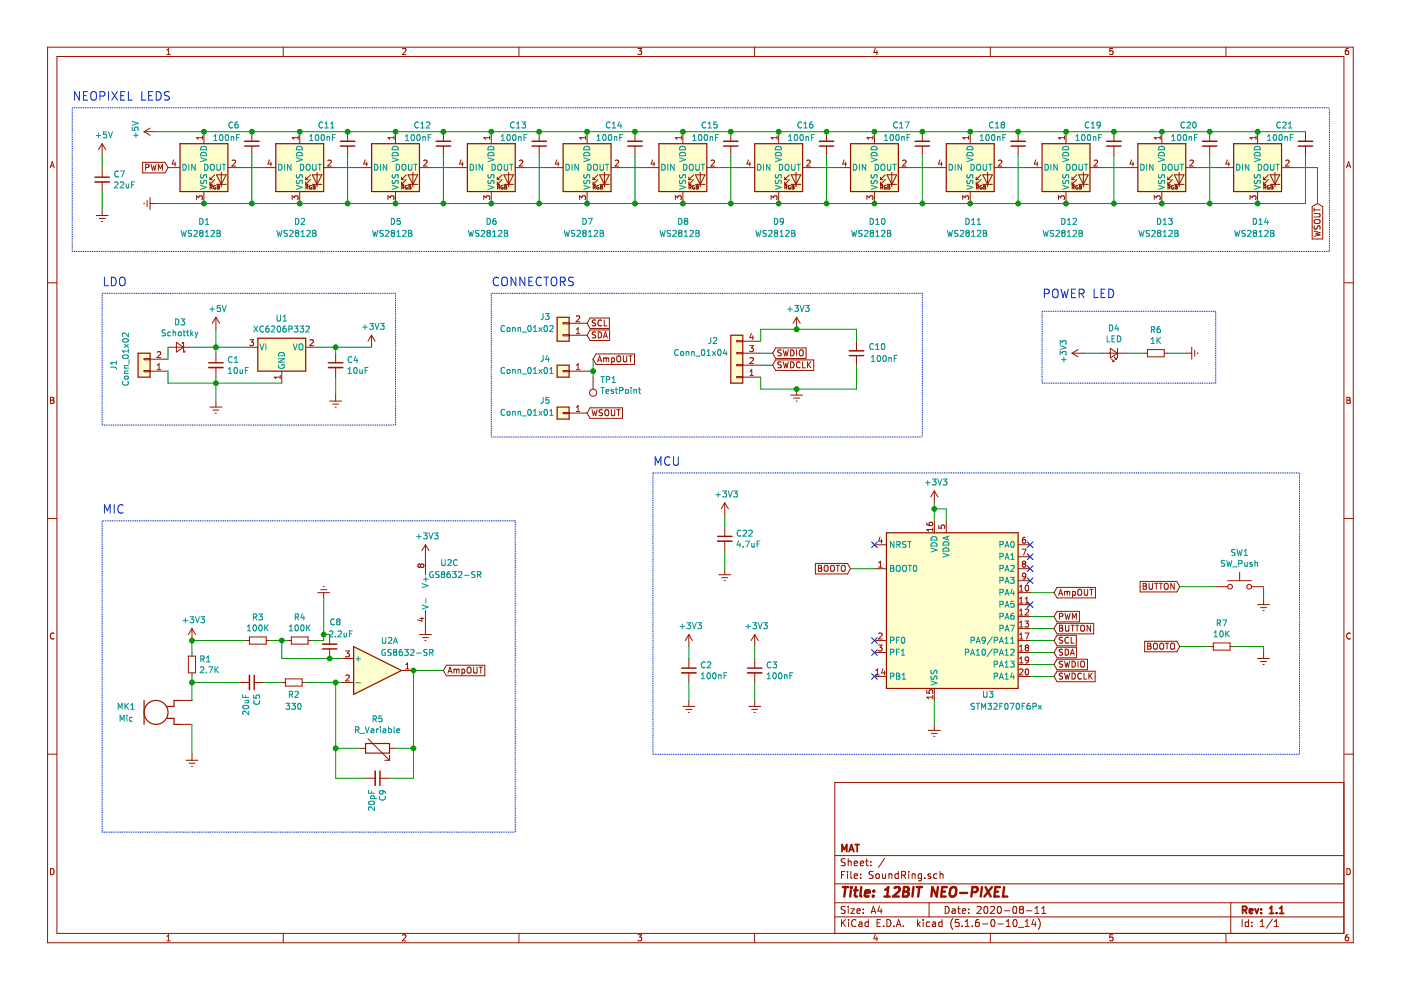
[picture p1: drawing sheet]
<svg xmlns="http://www.w3.org/2000/svg" width="297mm" height="210mm" viewBox="0 0 297 210" stroke-linecap="round" stroke-linejoin="round" font-family="sans-serif">
<path d="M.1 0h297v209.9h-297z" fill-rule="evenodd" fill="#fff" stroke="#fff" stroke-width=".21"/>
<g fill="none" stroke="#981200" stroke-width=".21">
<path d="M10.1 10h276.8v189.9h-276.8zM12.1 12h272.8v185.9h-272.8zM35.4 11.6h.7M35.4 10.6l.4-.3v1.3M60 10v2M85.3 10.4l.5-.1 .3 .3-.8 1h.8M110 10v2M135.3 10.3h.8l-.5 .5 .4 .1v.5l-.2 .2-.5-.2M160 10v2M185.6 10.2l-.3 .9h.8M185.9 10.7v.9M210 10v2"/>
<path d="M235.9 10.3h-.6v.6l.6-.1v.6l-.1 .2-.5-.2M259.9 10v2M285.9 10.3h-.4l-.2 .3-.1 .7 .3 .3 .4-.2v-.6h-.4l-.3 .2M10.6 35.6l.5-1.3 .4 1.3M10.7 35.2h.7M21.7 30.5v2.5M21.7 35.5v2.1M21.7 38.6v2M21.7 30.5l-.8 1.2M21.7 30.5l.7 1.2M30.2 34.4h4.8l.6 1.1-.6 1.2h-4.8zM30.5 27.9l1.3 .8"/>
<path d="M30.5 27.9h2.6M30.9 35.5l.6-.1 .1-.1-.1-.3-.6-.2v1.3M31.8 27.2l-1.3 .7M32 34.8l.3 1.3 .3-.9 .2 .9 .3-1.3M33.6 36.1v-1.3l.4 .9 .5-.9v1.3M35.6 35.5h2.6M36.8 33.9l-.3 .9h.8M37.1 34.4v.8M42.9 29.2h-1.3l.4 .3M42.9 28.8v.7M43.2 27.9v2.6M44.5 39.1h.5"/>
<path d="M44.5 38.1h.5M44.5 37.6v.5M44.5 38.6v.5M44.6 39.7h.3v-.3l-.3-.1v.8M44.7 39.7l.3 .4M45.5 38.1l-1 1M45.5 37.1l-1 1M45.7 39.4h-.4v.4l.1 .3 .4-.1v-.2h-.2M45.9 39.1h2M45.9 37.1h2l-1 2zM46.1 39.7h.2M46.4 39.4l-.3-.1v.8h.3l.1-.3-.2-.1"/>
<path d="M46.4 39.4h.1M46.4 39.7h-.1M46.4 39.4v.2M46.4 39.6v.1M46.9 36.6v3M48.3 35.5h2.6M49.2 34.1l.5-.2 .2 .4-.7 .9h.7M53.4 27.9v2.1M53.4 31v2M55.9 35.5h2.6M57.1 33.9l-.3 .9h.8M57.4 34.4v.8"/>
<path d="M63.2 29.2h-1.3l.4 .3M63.2 28.8v.7M63.5 27.9v2.6M64.8 39.1h.5M64.8 38.1h.5M64.8 37.6v.5M64.8 38.6v.5M65 39.7l.3 .4M65.2 39.4l-.3-.1v.8M65.2 39.4h.1M65.2 39.4v.3h-.3M65.8 38.1l-1 1"/>
<path d="M65.8 37.1l-1 1M66 39.4h-.3l-.1 .4 .1 .3 .4-.1v-.2h-.2M66.2 39.1h2M66.2 37.1h2l-1 2zM66.4 39.7h.2M66.7 39.4l-.3-.1v.8h.3l.1-.3-.2-.1M66.7 39.4h.1M66.7 39.7h-.1M66.7 39.4v.2M66.7 39.6v.1M67.2 36.6v3M68.6 35.5h2.6"/>
<path d="M69.5 34.1l.5-.2 .3 .4-.8 .9h.8M73.7 27.9v2.1M73.7 31v2M76.2 35.5h2.6M77.4 33.9l-.3 .9h.8M77.7 34.4v.8M83.5 29.2h-1.2l.3 .3M83.5 28.8v.7M83.9 27.9v2.6M85.1 39.1h.5M85.1 38.1h.5M85.1 37.6v.5"/>
<path d="M85.1 38.6v.5M85.4 39.7l.2 .4M85.5 39.4l-.3-.1v.8M85.5 39.4h.1M85.6 39.4l-.1 .3h-.3M86.1 38.1l-1 1M86.1 37.1l-1 1M86.3 39.4h-.3l-.1 .4 .1 .3 .4-.1v-.2h-.2M86.5 39.1h2.1M86.5 37.1h2.1l-1.1 2zM86.7 39.7h.3M87 39.4l-.3-.1v.8h.4v-.3l-.1-.1"/>
<path d="M87 39.4h.1M87 39.7h.1M87.1 39.4v.2M87.1 39.6l-.1 .1M87.5 36.6v3M88.9 35.5h2.6M89.8 34.1l.5-.2 .3 .4-.8 .9h.8M94 27.9v2.1M94 31v2M96.6 35.5h2.5M97.7 33.9l-.3 .9h.8M98 34.4v.8"/>
<path d="M103.8 29.2h-1.2l.3 .3M103.8 28.8v.7M104.2 27.9v2.6M105.4 39.1h.5M105.4 38.1h.5M105.4 37.6v.5M105.4 38.6v.5M105.7 39.7l.2 .4M105.8 39.4l-.3-.1v.8M105.8 39.4h.1M105.9 39.4l-.1 .3h-.3M106.5 38.1l-1.1 1"/>
<path d="M106.5 37.1l-1.1 1M106.6 39.4h-.3l-.1 .4 .1 .3 .4-.1v-.2h-.2M106.8 39.1h2.1M106.8 37.1h2.1l-1.1 2zM107 39.7h.3M107.3 39.7l.1-.3-.4-.1v.8h.4v-.3M107.3 39.7h.1M107.4 39.7v.1M107.8 36.6v3M109.2 35.5h2.6M110.1 34.1l.5-.2 .3 .4-.8 .9h.8M114.3 27.9v2.1"/>
<path d="M114.3 31v2M116.9 35.5h2.5M118.1 33.9l-.4 .9h.8M118.4 34.4v.8M124.1 29.2h-1.2l.3 .3M124.1 28.8v.7M124.5 27.9v2.6M125.7 37.6v.5M125.7 38.6v.5M125.7 39.1h.6M125.7 38.1h.6M126 39.7l.2 .4"/>
<path d="M126.1 39.4l-.3-.1v.8M126.1 39.4h.1M126.2 39.4l-.1 .3h-.3M126.8 38.1l-1.1 1M126.8 37.1l-1.1 1M126.9 39.4h-.3l-.1 .4 .2 .3 .3-.1v-.2h-.2M127.1 39.1h2.1M127.1 37.1h2.1l-1 2zM127.3 39.7h.3M127.6 39.7l.1-.3-.4-.1v.8h.4v-.3M127.6 39.7h.1M127.7 39.7v.1"/>
<path d="M128.2 36.6v3M129.6 35.5h2.5M130.4 34.1l.5-.2 .3 .4-.8 .9h.8M134.6 27.9v2.1M134.6 31v2M137.2 35.5h2.5M138.4 33.9l-.3 .9h.7M138.7 34.4v.8M144.5 29.2h-1.3l.3 .3M144.5 28.8v.7M144.8 27.9v2.6M146.1 37.6v.5"/>
<path d="M146.1 38.6v.5M146.1 39.1h.5M146.1 38.1h.5M146.1 39.7h.4v-.3l-.4-.1v.8M146.3 39.7l.2 .4M147.1 38.1l-1 1M147.1 37.1l-1 1M147.2 39.4h-.3l-.1 .4 .2 .3 .3-.1v-.2h-.2M147.4 39.1h2.1M147.4 37.1h2.1l-1 2zM147.6 39.7h.3M147.9 39.7l.1-.3-.4-.1v.8h.4v-.3"/>
<path d="M147.9 39.7h.1M148 39.7v.1M148.5 36.6v3M149.9 35.5h2.5M150.7 34.1l.5-.2 .3 .4-.8 .9h.8M154.9 27.9v2.1M154.9 31v2M157.5 35.5h2.5M158.7 33.9l-.3 .9h.8M159 34.4v.8M164.8 29.2h-1.3l.3 .3M164.8 28.8v.7"/>
<path d="M165.1 27.9v2.6M166.4 39.1h.5M166.4 38.1h.5M166.4 37.6v.5M166.4 38.6v.5M166.4 39.7h.4v-.3l-.4-.1v.8M166.6 39.7l.2 .4M167.4 38.1l-1 1M167.4 37.1l-1 1M167.6 39.4h-.4l-.1 .4 .2 .3 .3-.1v-.2h-.1M167.8 39.1h2M167.8 37.1h2l-1 2z"/>
<path d="M167.9 39.7h.3M168.2 39.7h.1M168.3 39.4l-.4-.1v.8h.4v-.3M168.3 39.4h.1M168.3 39.7h-.1M168.3 39.4v.2M168.3 39.7v.1M168.3 39.6v.1M168.8 36.6v3M170.2 35.5h2.5M171.1 34.1l.4-.2 .3 .4-.8 .9h.8M175.2 27.9v2.1"/>
<path d="M175.2 31v2M177.8 35.5h2.5M179 33.9l-.3 .9h.8M179.3 34.4v.8M185.1 29.2h-1.3l.4 .3M185.1 28.8v.7M185.4 27.9v2.6M186.7 37.6v.5M186.7 38.6v.5M186.7 39.1h.5M186.7 38.1h.5M186.7 39.7h.4v-.3l-.4-.1v.8"/>
<path d="M186.9 39.7l.3 .4M187.7 38.1l-1 1M187.7 37.1l-1 1M187.9 39.4h-.4l-.1 .4 .2 .3 .3-.1v-.2h-.1M188.1 39.1h2M188.1 37.1h2l-1 2zM188.2 39.7h.3M188.6 39.4l-.4-.1v.8h.4l.1-.3-.2-.1M188.6 39.4h.1M188.6 39.7h-.1M188.6 39.4v.2M188.6 39.6v.1"/>
<path d="M189.1 36.6v3M190.5 35.5h2.5M191.4 34.1l.4-.2 .3 .4-.8 .9h.8M195.6 27.9v2.1M195.6 31v2M198.1 35.5h2.5M199.3 33.9l-.3 .9h.8M199.6 34.4v.8M205.4 28.8v.7M205.4 29.2h-1.3l.4 .3M205.7 27.9v2.6M207 39.1h.5"/>
<path d="M207 38.1h.5M207 37.6v.5M207 38.6v.5M207.2 39.7l.3 .4M207.4 39.4l-.4-.1v.8M207.4 39.4h.1M207.4 39.4v.3h-.4M208 38.1l-1 1M208 37.1l-1 1M208.2 39.4h-.4l-.1 .4 .2 .3 .3-.1v-.2h-.1M208.4 39.1h2M208.4 37.1h2l-1 2z"/>
<path d="M208.6 39.7h.2M208.9 39.4l-.3-.1v.8h.3l.1-.3-.2-.1M208.9 39.4h.1M208.9 39.7h-.1M208.9 39.4v.2M208.9 39.6v.1M209.4 36.6v3M210.8 35.5h2.5M211.7 34.1l.5-.2 .2 .4-.8 .9h.8M215.9 27.9v2.1M215.9 31v2M218.4 35.5h2.5"/>
<path d="M219.6 33.9l-.3 .9h.8M219.9 34.4v.8M225.7 29.2h-1.3l.4 .3M225.7 28.8v.7M226 27.9v2.6M227.3 39.1h.5M227.3 38.1h.5M227.3 37.6v.5M227.3 38.6v.5M227.5 39.7l.3 .4M227.7 39.4l-.4-.1v.8M227.7 39.4h.1"/>
<path d="M227.7 39.4v.3h-.4M228.3 38.1l-1 1M228.3 37.1l-1 1M228.5 39.4h-.4l-.1 .4 .2 .3 .3-.1v-.2h-.1M228.7 39.1h2M228.7 37.1h2l-1 2zM228.9 39.7h.2M229.2 39.4l-.3-.1v.8h.3l.1-.3-.2-.1M229.2 39.4h.1M229.2 39.7h-.1M229.2 39.4v.2M229.2 39.6v.1"/>
<path d="M229.7 36.6v3M231.1 35.5h2.5M232 34.1l.5-.2 .2 .4-.8 .9h.8M236.2 27.9v2.1M236.2 31v2M238.7 35.5h2.5M239.9 33.9l-.3 .9h.8M240.2 34.4v.8M246 29.2h-1.3l.4 .3M246 28.8v.7M246.3 27.9v2.6M247.6 39.1h.5"/>
<path d="M247.6 38.1h.5M247.6 37.6v.5M247.6 38.6v.5M247.8 39.7l.3 .4M248 39.4l-.4-.1v.8M248 39.4h.1M248 39.4v.3h-.4M248.6 38.1l-1 1M248.6 37.1l-1 1M248.8 39.4h-.4v.4l.1 .3 .3-.1v-.2h-.1M249 39.1h2M249 37.1h2l-1 2z"/>
<path d="M249.2 39.7h.2M249.4 39.7l.1-.3-.3-.1v.8h.3v-.3M249.4 39.7h.1M249.5 39.7v.1M250 36.6v3M251.4 35.5h2.5M252.3 34.1l.5-.2 .2 .4-.8 .9h.8M256.5 27.9v2.1M256.5 31v2M259 35.5h2.6M260.2 33.9l-.3 .9h.8M260.5 34.4v.8"/>
<path d="M266.3 28.8v.7M266.3 29.2h-1.3l.4 .3M266.6 27.9v2.6M267.9 37.6v.5M267.9 38.6v.5M267.9 39.1h.5M267.9 38.1h.5M268.1 39.7l.3 .4M268.3 39.4l-.3-.1v.8M268.3 39.4h.1M268.3 39.4v.3h-.3M268.9 38.1l-1 1"/>
<path d="M268.9 37.1l-1 1M269.1 39.4h-.4v.4l.1 .3 .3-.1v-.2h-.1M269.3 37.1h2l-1 2zM269.3 39.1h2M269.5 39.7h.2M269.7 39.7l.1-.3-.3-.1v.8h.3l.1-.3M269.7 39.7h.1M269.8 39.7l.1 .1M270.3 36.6v3M271.7 35.5h2.5M272.6 34.1l.5-.2 .2 .4-.8 .9h.8M276.8 27.9v2.1"/>
<path d="M276.8 31v2M285.5 35.6l.4-1.3 .5 1.3M285.6 35.2h.6M10.1 60h2M20.4 45.7h2.5M21 46.3h1.3M21.5 47h.3M21.7 44.4v1.3M30.5 43v.3M31.2 42.5v1.3M31.8 41.9v2.5M31.8 43.2h1.3"/>
<path d="M41.6 42.3v-.8l.5 .4 .2-.3 .4-.1 .2 .3-.1 .5M43.2 40.6v2.6M61.9 42.3v-.8l.5 .4 .2-.3 .4-.1 .2 .3-.1 .5M63.5 40.6v2.6M82.3 42.3v-.8l.4 .4 .2-.3 .4-.1 .2 .3-.1 .5M83.9 40.6v2.6M102.6 42.3v-.8l.4 .4 .2-.3 .4-.1 .2 .3-.1 .5M104.2 40.6v2.6M122.9 42.3v-.8l.5 .4 .1-.3 .4-.1 .2 .3-.1 .5M124.5 40.6v2.6M143.2 42.3v-.8l.5 .4 .1-.3 .4-.1 .3 .3-.2 .5M144.8 40.6v2.6"/>
<path d="M163.5 42.3v-.8l.5 .4 .1-.3 .4-.1 .3 .3-.2 .5M165.1 40.6v2.6M183.8 42.3v-.8l.5 .4 .1-.3 .4-.1 .3 .3-.2 .5M185.4 40.6v2.6M204.1 42.3v-.8l.5 .4 .1-.3 .5-.1 .2 .3-.1 .5M205.7 40.6v2.6M224.4 42.3v-.8l.5 .4 .1-.3 .5-.1 .2 .3-.1 .5M226 40.6v2.6M244.7 42.3v-.8l.5 .4 .1-.3 .5-.1 .2 .3-.1 .5M246.3 40.6v2.6M265 42.3v-.8l.5 .4 .1-.3 .5-.1 .2 .3-.1 .5M266.6 40.6v2.6"/>
<path d="M278.2 43.8l1.1-.6 1.1 .6v6.9h-2.2zM278.6 49l1.3 .3-.9 .3 .9 .2-1.3 .3M278.6 45.3h1.1l.2 .2v.3l-.2 .2h-1.1M278.6 44.1v.8M278.6 44.5h1.3M278.7 47.9l-.1 .5 .1 .1h.5l.2-.6h.3l.2 .2-.1 .5M278.8 46.6h.9l.2 .2-.2 .5-.7 .1a.45 .45 0 0 1-.4-.6zM284.9 60h2M30.5 78.6h1.3v.2h-1.3zM30.5 76h1.3v.3h-1.3zM31.8 78.7h3.8M31.8 76.2h3.8"/>
<path d="M33.3 78.4h.8M33.3 77.5l.4-.4v1.3M33.3 74.7l.5-.1 .3 .3-.8 .9h.8M35.6 73.6h5.1M37.4 72.6l1.5 1-1.5 1zM38.7 72.9v-.3h.2v2h.3v-.2M45.8 67.3l-.8 1.2M45.8 67.3v2.5M45.8 74.9v2M45.8 77.9v2.1M45.8 67.3l.7 1.2M52.1 73.6h2.6"/>
<path d="M53 72h.7l-.4 .5 .4 .1v.5l-.2 .2-.5-.1M59.4 79.6v.7M59.4 80h-1.3l.4 .3M59.7 78.7v2.5M64.8 73.6h2.6M65.7 72.1l.5-.1 .2 .4-.7 .9h.7M71.2 74.9v2M71.2 77.9v2.1M78.8 71.1l-.8 1.2M78.8 71.1v2.5M78.8 71.1l.7 1.2M119.4 68.4h1.3v.3h-1.3z"/>
<path d="M119.4 71h1.3v.2h-1.3zM119.4 78.6h1.3v.2h-1.3zM120.7 78.7h3.8M120.7 71.1h3.8M120.7 68.5h3.8M122.2 78.4h.7M122.2 69.8l.4-.3v1.2M122.2 77.5l.4-.4v1.3M122.2 70.7h.7M122.2 67.1l.5-.2 .2 .4-.8 .9h.8M125.1 70h4.1v2.2h-4.1l-.6-1.1zM125.1 67.4h4.1v2.3h-4.1l-.6-1.2z"/>
<path d="M125.7 80v2.5M126.3 70.4h-.5l-.2 .1v.4l.6 .2 .1 .3-.3 .2h-.4M126.3 67.9l-.5-.1-.2 .2v.3l.6 .3 .1 .3-.3 .2-.4-.1M126.4 75h8.1v2.3h-8.1l-.7-1.1zM126.7 76.7l.4-1.3 .5 1.3M126.8 70.4a.64 .64 0 0 1 .8 .6 .64 .64 0 0 1-.8 .6zM126.8 76.4h.6M127.6 68a.56 .56 0 0 0-.8 0 .56 .56 0 0 0 0 .8l.4 .3 .4-.1M127.9 71.6l.5-1.2 .4 1.2M128 75.9v.8M128 76l.4-.1 .1 .2M128.1 71.3h.5"/>
<path d="M128.1 67.8v1.3h.6M128.5 76.1l.2-.2h.3l.1 .8M128.5 76.1v.6M129.7 76.7h.3l.3-.2-.1-.6h-.5v1.2M130.8 75.6l.3-.2a.44 .44 0 0 1 .5 .5v.6l-.5 .2-.3-.2zM132.2 75.4v1.1l.2 .2h.2l.3-.2v-1.1M133.3 75.4h.7M133.7 75.4v1.3M156.2 72.2h1.3v.3h-1.3zM156.2 74.8h1.3v.2h-1.3zM156.2 77.3h1.3v.3h-1.3zM156.2 79.8h1.3v.3h-1.3z"/>
<path d="M157.5 80h3.8M157.5 74.9h3.8M157.5 77.4h3.8M157.5 72.3h3.8M158.9 73.3h.8l-.4 .5 .4 .1v.4l-.2 .3-.6-.2M159 76l.5-.2 .2 .4-.8 .9h.8M159 79.6h.7M159 78.7l.4-.3v1.2M159.3 70.7l-.3 .9h.8M159.6 71.2v.8M164.5 76.3h8v2.2h-8l-.7-1.1zM164.5 73.8h6.4v2.2h-6.4l-.7-1.1z"/>
<path d="M165.6 76.8l-.4-.1-.2 .1v.4l.5 .3 .1 .3-.2 .2-.5-.1M165.6 74.3l-.4-.1-.2 .1v.4l.5 .2 .1 .3-.2 .2h-.5M166.1 76.7l.3 1.3 .2-.9 .2 .9 .3-1.3M166.1 74.2l.3 1.2 .2-.9 .2 .9 .3-1.2M167.6 76.7a.64 .64 0 0 1 .8 .7 .64 .64 0 0 1-.8 .6zM167.6 74.2a.64 .64 0 0 1 .8 .6 .64 .64 0 0 1-.8 .6zM168.9 67.3v2.5M168.9 74.2v1.2M168.9 67.3l-.8 1.2M168.9 67.3l.8 1.2M169.5 74.4l.3-.2a.44 .44 0 0 1 .5 .4l-.1 .7-.4 .1-.3-.1zM169.6 76.8a.58 .58 0 0 0-.8 .5 .58 .58 0 0 0 .8 .6"/>
<path d="M170.2 76.7v1.3h.6M171.2 76.7v1.3M171.4 77.3l.5 .7M171.9 76.7l-.7 .8M181.6 72.3v2.1M181.6 75.4v2M227.3 74.9h2.5M227.3 74.9l1.3 .7M228.6 74.1l-1.3 .8M233.6 74.9h5.1M235.4 73.9l1.5 1-1.5 1zM235.7 76.2l.5 .5"/>
<path d="M235.9 76.7h.3M236.2 76.4v.3M236.2 75.6l.5 .6M236.4 76.2h.3M236.7 75.9v.3M236.9 73.9v2M242.5 74.9h.8M243.3 74.1h3.5v1.5h-3.5zM246.8 74.9h.8M251.4 74.9h1.3M252.7 73.6v2.6M253.3 74.3v1.2"/>
<path d="M253.9 74.8v.2M10.7 84.2h.5l.2 .3-.2 .3 .3 .3-.3 .4h-.5zM10.7 84.8h.5M44.5 86.3h2.5M45.1 86.9h1.3M45.7 87.6h.2M45.8 85v1.3M69.9 85h2.5M70.5 85.7h1.3M71 86.3h.3M71.2 83.8v1.2M119.4 87.5h1.3v.2h-1.3z"/>
<path d="M120.7 87.6h3.8M122.2 86.3l.4-.3v1.3M122.2 87.3h.7M125.1 86.5h6.9v2.2h-6.9l-.6-1.1zM125.5 86.9l.3 1.2 .2-.9 .3 .9 .3-1.2M127.7 86.9h-.4l-.2 .1v.4l.5 .2 .1 .3-.2 .2h-.5M128.3 87l.2-.1a.44 .44 0 0 1 .6 .4l-.1 .7-.5 .1-.2-.1zM129.6 86.9v1l.3 .2h.2l.2-.2v-1M130.8 86.9h.7M131.1 86.9v1.2M167.6 83.8h2.6M168.3 84.4h1.2"/>
<path d="M168.8 85h.2M168.9 82.5v1.3M285.6 84.2h.4l.3 .3-.3 .3 .3 .3-.2 .4h-.5zM285.6 84.8h.4M10.1 109.9h2M89.2 119.8l-.3-.2-.3 .2v.2l.3 .3 .3-.3M89.2 119.8l.2-.2h.2l.3 .2-.1 .4-.2 .1h-.2l-.2-.3M89.2 119.8v.2M90.2 115.5v6.4M90.2 115.5l-.8 1.3M90.2 115.5l.8 1.3M153.7 106.6l-.8 1.3"/>
<path d="M153.7 106.6v2.6M153.7 111.7v2M153.7 114.7v2.1M153.7 106.6l.7 1.3M172.9 119.5h6.8l.6 1.1-.6 1.1h-6.8zM173.5 119.9l.6 .1 .1 .2-.2 .3 .3 .2-.2 .4h-.6zM177.3 119.9h.7M177.6 119.9v1.2M185.4 115.5h2.5M186.3 119.3l.4-.3v1.3M186.6 113.9l-.3 .8h.8M186.9 114.3v.9"/>
<path d="M196.5 110.8l.1 .5 .5 .1h.5l.1-.6-.2-.1-.4 .1-.1 .4 .2 .2M197.8 111.9v.8M197.8 112.3h-1.3l.3 .4M198.1 104.1v2.5M198.1 110.4v2.6M198.1 104.1l.8 1.3M198.1 104.1l-.8 1.3M199 111.4v.6l.6 .1-.1-.5 .3-.3h.3l.2 .3-.1 .5M200.6 110.4v2.6M215.9 115.5h2.5M215.9 118h2.5M216.7 116.4h.8l-.5 1.3"/>
<path d="M216.8 119.2v.1M216.8 119.3l.2 .2M216.8 119.2l.2-.2h.2l.3 .2M217 119.5l-.2 .3v.2l.2 .3 .4-.1 .1-.2v-.2l-.3-.3M217 119.5h.2M217.4 113.9h-.3a.79 .79 0 0 0-.1 1.3l.4-.1 .1-.5-.3-.2h-.2l-.2 .2M217.5 119.2v.1M217.5 119.3l-.3 .2M284.9 109.9h2M11.5 134.3a.58 .58 0 0 0-.8 .5 .58 .58 0 0 0 .8 .6M39.9 139.1h1.6v3.6h-1.6zM40.7 133.3v2.5"/>
<path d="M40.7 138.4v.7M40.7 133.3l-.8 1.2M40.7 133.3l.8 1.2M52.1 135.8h.8M52.9 135.1h3.5v1.5h-3.5zM56.4 135.8h.8M61 135.8h.8M61.8 135.1h3.5v1.5h-3.5zM65.3 135.8h.8M67.4 125.7h2.5M68 125h1.3M68.5 124.4h.3"/>
<path d="M68.6 125.7v1.2M69.9 134.5v2.1M69.9 137.6v2M72.4 139.6h2.6M73.3 138h.8l-.5 .5 .4 .1 .1 .5-.3 .2-.5-.1M88.9 134.5h2.6M89 131.1h.9M89.4 130.9v.8l-.8-.3M89.6 135.2h1.2M90.1 135.8h.2M90.2 129.5v5M146.1 134.5l-.8 1.3"/>
<path d="M146.1 134.5v2.6M146.1 139.6v2.1M146.1 134.5l.7 1.3M152.4 121.9h2.5M153 122.5h1.3M153.5 123.1h.3M153.7 120.6v1.3M160 134.5l-.7 1.3M160 134.5v2.6M160 139.6v2.1M160 134.5l.8 1.3M173.5 120.5h.5"/>
<path d="M174.8 120l.2-.1a.44 .44 0 0 1 .6 .4l-.1 .7-.5 .1-.2-.1zM176.1 120l.3-.1h.3a.78 .78 0 0 1-.1 1.2l-.5-.1zM178.4 120l.3-.1a.44 .44 0 0 1 .5 .4v.7l-.5 .1-.3-.1zM185.4 120.6h2.5M185.4 135.8h2.5M185.4 138.4h2.5M186.2 136.8h.8l-.4 .4 .3 .2 .1 .4-.2 .2-.6-.1M186.3 134.3l.5-.1 .2 .4-.8 .9h.8M186.3 120.3h.7M215.9 120.6h2.5M215.9 125.7h2.5M215.9 128.2h2.5"/>
<path d="M215.9 130.7h2.5M215.9 133.3h2.5M215.9 135.8h2.5M215.9 138.4h2.5M215.9 123.1h2.5M216.1 125.3h.8M216.1 124.4l.4-.3v1.2M216.1 127l.4-.4v1.3M216.1 129.5l.4-.4v1.3M216.1 132l.4-.3v1.2M216.1 134.6l.4-.4v1.3M216.1 137.1l.4-.3v1.2"/>
<path d="M216.1 139.6l.4-.3v1.3M216.1 127.9h.8M216.1 130.4h.8M216.1 132.9h.8M216.1 135.5h.8M216.1 138h.8M217.3 131.7h.8l-.4 .5 .3 .1 .1 .4-.3 .2-.5-.1M217.3 134.2h.8l-.5 1.3M217.4 129.3l.4-.2 .3 .4-.8 .9h.8M217.4 127.9h.7M217.4 127l.3-.4v1.3M217.5 124.2l.2-.1a.67 .67 0 0 1 .4 .6 .67 .67 0 0 1-.4 .6l-.3-.5z"/>
<path d="M217.5 122.1l-.3 .2h-.3l-.1-.2v-.5l.4-.1 .3 .3-.2 .9-.4 .1M217.6 137.3l-.2-.2 .2-.3h.2l.3 .2-.3 .3M217.6 137.3l-.2 .2v.4l.2 .1h.4l.1-.2v-.3l-.3-.2M217.6 137.3h.2M218.1 139.8l-.3 .3-.3-.1-.1-.6 .4-.1 .3 .2-.1 .8-.2 .2-.3 .1M224.1 132.2h7.8v2.2h-7.8l-.6-1.1zM224.1 137.2h4.2v2.3h-4.2l-.6-1.1zM224.1 129.6h4.8v2.3h-4.8l-.6-1.2zM224.1 124.5h8.2v2.3h-8.2l-.6-1.1zM224.1 134.7h4.1v2.2h-4.1l-.6-1.1zM224.1 139.8h6.5v2.2h-6.5l-.6-1.1zM224.4 126.2l.5-1.3 .4 1.3"/>
<path d="M224.6 125.9h.6M224.6 130.7l.7-.1v-.4l-.7-.2v1.3M224.6 132.6h.5l.2 .2-.2 .4 .3 .2-.2 .4h-.6zM224.6 133.2h.5M225.3 137.7l-.5-.1-.2 .2v.3l.6 .3 .1 .3-.2 .2h-.5M225.3 135.2l-.5-.1-.2 .1v.4l.6 .2 .1 .3-.2 .3-.5-.1M225.7 125.4v.8M225.7 125.5l.4-.1 .2 .2M225.8 130l.3 1.3 .2-.9 .3 .9 .3-1.3M225.8 137.6a.64 .64 0 0 1 .8 .7 .64 .64 0 0 1-.8 .6zM225.9 132.6v1l.2 .2h.4l.1-.2v-1M226.3 125.6l.1-.2h.4v.8"/>
<path d="M226.3 125.6v.6M226.6 135.2a.56 .56 0 0 0-.8 .1 .56 .56 0 0 0 0 .8l.4 .3 .4-.2M226.9 138.9l.5-1.3 .4 1.3M227.1 132.6h.7M227.1 138.6h.5M227.1 135.1v1.3h.6M227.4 131.3v-1.3l.4 .9 .4-.9v1.3M227.4 125.4h.4l.2 .2-.1 .6h-.5M227.4 125.4v1.2M227.4 132.6v1.2M228 132.6h.7M228.4 132.6v1.2"/>
<path d="M228.6 125.1l.2-.2a.44 .44 0 0 1 .5 .5v.6l-.5 .2-.2-.2zM229.2 132.7l.2-.1a.44 .44 0 0 1 .6 .4l-.1 .7-.5 .1-.2-.1zM229.9 124.9v1.1l.2 .2h.3l.2-.2v-1.1M231 124.9h.8M231.2 132.6v1.2l-.7-1.2v1.2M231.4 124.9v1.3M241.7 123.3h7.8l.6 1.1-.6 1.1h-7.8zM242.4 123.7l.6 .1v.2l-.2 .3 .3 .2-.1 .4h-.6zM242.4 124.3h.4M242.7 136h6.8l.6 1.1-.6 1.1h-6.8zM243.3 136.4l.6 .1 .1 .2-.2 .3 .3 .2-.2 .4h-.6zM243.3 137h.5"/>
<path d="M243.6 123.7v1l.3 .2h.3l.2-.2v-1M244.6 136.5l.3-.1a.44 .44 0 0 1 .5 .4l-.1 .7-.4 .1-.3-.1zM244.8 123.7h.7M245.2 123.7v1.2M245.7 123.7h.8M245.9 136.5l.3-.1h.3a.78 .78 0 0 1-.1 1.2l-.5-.1zM246.1 123.7v1.2M246.9 123.9l.2-.2 .4 .1a.78 .78 0 0 1-.1 1.1l-.5-.1zM247.1 136.4h.7M247.4 136.4v1.2M248.2 136.5l.3-.1a.44 .44 0 0 1 .5 .4v.7l-.5 .1-.3-.1zM249 123.7v1.2l-.8-1.2v1.2"/>
<path d="M256.5 137.1h.7M257.2 136.3h3.6v1.5h-3.6zM257.7 124.4h2.6M260.3 123.1h5.1M260.8 137.1h.8M262.8 121.3v1.8M265.4 124.4h2.5M266.6 128.2h2.6M266.6 139.6h2.6M267.3 128.8h1.2M267.8 129.5h.2M267.9 126.9v1.3"/>
<path d="M267.9 138.4v1.2M286.3 134.3a.58 .58 0 0 0-.8 .5 .58 .58 0 0 0 .8 .6M10.1 159.9h2M38.2 153.6h2.5M38.2 148.5h2.5M40.7 142.7v.7M40.7 159.9v1.3M50.9 144.7h2M53.9 144.7h2M59.7 144.7h.8M60.5 143.9h3.6v1.6h-3.6zM64.1 144.7h.7"/>
<path d="M72.4 144.7h2.6M73.3 143.2l.5-.1 .3 .4-.8 .9h.8M76.2 158.7h1.3M78 156.6l4.6 4.6M82.6 158.7h1.3M85.1 142.2h2.6M86 141.8h.8M86 140.9l.4-.3v1.2M94.6 141h8.2v2.3h-8.2l-.6-1.1zM95 142.7l.4-1.3 .4 1.3M95.1 142.4h.6M96.2 141.9v.8"/>
<path d="M96.2 142l.4-.1 .2 .2M96.8 142.1l.2-.2h.3v.8M96.8 142.1v.6M97.9 141.9h.4l.3 .2-.2 .6h-.5M97.9 141.9v1.2M99.1 141.6l.2-.2a.44 .44 0 0 1 .6 .5l-.1 .6-.5 .2-.2-.2zM100.4 141.4v1.1l.3 .2h.2l.2-.2v-1.1M101.6 141.4h.7M101.9 141.4v1.3M144.8 149.8h2.5M145.4 150.4h1.3M145.9 151h.3"/>
<path d="M146.1 142.7v2M146.1 148.5v1.3M158.7 149.8h2.6M159.4 150.4h1.2M159.9 151h.2M160 142.7v2M160 148.5v1.3M185.4 143.4h2.5M185.7 143.1h.7M185.7 142.2l.4-.4v1.3M187.2 141.8l-.3 .9h.8M187.5 142.3v.8"/>
<path d="M196.5 146.3v.6l.6 .1-.1-.5 .2-.3h.3l.3 .3-.2 .5M196.8 154.9h2.6M197.5 155.5h1.2M197.8 147.5v.7M197.8 147.8h-1.3l.3 .4M198 156.1h.2M198.1 146v2.5M198.1 153.6v1.3M215.9 143.4h2.5M215.9 140.9h2.5M216.1 142l.5-.2 .3 .4-.8 .9h.8M216.1 140.6h.8"/>
<path d="M217.5 142l.2-.2a.67 .67 0 0 1 .4 .7 .67 .67 0 0 1-.4 .6l-.3-.5zM224.1 142.3h8.1v2.2h-8.1l-.6-1.1zM225.3 142.8l-.5-.1-.2 .1v.4l.6 .3 .1 .3-.2 .2-.5-.1M225.3 140.3l-.5-.1-.2 .1v.4l.6 .2 .1 .3-.2 .2h-.5M225.7 142.7l.3 1.3 .3-.9 .2 .9 .3-1.3M225.7 140.2l.3 1.2 .3-.9 .2 .9 .3-1.2M227.3 142.7a.64 .64 0 0 1 .7 .7 .64 .64 0 0 1-.7 .6zM227.3 140.2a.64 .64 0 0 1 .7 .6 .64 .64 0 0 1-.7 .6zM228.6 140.2v1.2M229.2 140.4l.2-.2a.44 .44 0 0 1 .6 .4l-.1 .7-.5 .1-.2-.1zM229.3 142.8a.58 .58 0 0 0-.8 .5 .58 .58 0 0 0 .7 .6h.1M229.8 142.7v1.3h.6"/>
<path d="M230.9 142.7v1.3M231 143.3l.6 .7M231.6 142.7l-.7 .8M267.3 140.3h1.2M267.8 140.9h.2M284.9 159.9h2M39.4 161.2h2.6M40.1 161.8h1.2M40.6 162.5h.2M77.5 165h2M80.6 165h2M81.6 161.2h1"/>
<path d="M82.6 160.2v1M284.9 165.9h-107.9v32M10.7 184.2a.65 .65 0 0 1 .8 .6 .65 .65 0 0 1-.8 .7zM35.4 198.5l.4-.3v1.3M35.4 199.5h.7M60 197.9v2M85.3 198.3l.5-.1 .3 .3-.8 1h.8M110 197.9v2M135.3 198.2h.8l-.5 .5 .4 .1v.6l-.2 .1-.5-.1M160 197.9v2M177 194.4h107.9M177 191.4h107.9"/>
<path d="M177 187.4h107.9M177 181.4h107.9M178.4 185.5h.5M178.4 195v1.5M178.6 195.6l.7 .9M179.1 184.8h-.7v1.5M179.2 192.2h-.6l-.3 .2 .2 .4 .6 .3v.4l-.2 .2-.6-.1M179.2 182.1h-.6l-.3 .2 .2 .4 .6 .3v.4l-.2 .2-.6-.1M179.3 195l-.9 .8M179.7 184.8v.1M179.7 185.3v1M179.8 182.1v1.5"/>
<path d="M179.8 192.2v.1M179.8 192.7v1M179.8 182.7l.2-.1h.4l.1 1M179.9 195v.1M179.9 195.5v1M180.4 192.7h.8l-.8 1h.8M180.4 184.8v1.3l.2 .2M181.1 183.1l.7-.2v-.3h-.5l-.2 .2 .1 .7h.6M181.1 185.8l.7-.2v-.3h-.5l-.2 .2 .1 .7h.6M181.5 195.1a.59 .59 0 0 0-.8 0 .59 .59 0 0 0-.1 .7 .56 .56 0 0 0 .2 .6 .56 .56 0 0 0 .7-.1M181.7 193.2l.7-.2-.1-.2-.4-.1-.2 .2 .1 .7h.5M182.1 195.5h.6l.1 1"/>
<path d="M182.4 183.1l.7-.2-.1-.3h-.4l-.2 .2 .1 .7h.5M182.5 186.1v.2M182.5 185.3v.2M182.8 195.8l-.5 .1-.3 .2 .3 .4 .5-.1M183 193.5v.2M183 192.8v.1M183.5 182.6h.6M183.7 182.1v1.3l.4 .2M184.1 195.5h-.4l-.3 .2 .1 .6 .2 .2 .4-.1M184.1 195v1.5M184.6 182.6v.2M184.6 183.4v.2"/>
<path d="M184.7 193.7l.5-1.5 .5 1.5M184.8 193.2h.8M185.1 184.8h-.6l-.2 .2v.3l.7 .4v.4l-.2 .2-.5-.1M185.6 198.1l-.3 .9h.8M185.8 185.4l.2-.1 .4 .1v.7l-.2 .2-.4-.2zM185.9 198.6v.9M186 195.7h.5M186.5 192.1l-.4 1.1h1M186.7 195h-.7v1.5h.7M186.8 192.7v1M187.1 185.3l.1 .9 .3 .1 .3-.2M187.3 196.3v.2"/>
<path d="M187.5 182l-1.2 1.9M187.8 185.3v1M188 195a.76 .76 0 0 1 .9 .7 .76 .76 0 0 1-.9 .8zM188.5 185.4l.2-.1h.3l.1 1M188.5 185.3v1M189.5 196.3v.2M190 196.5l.5-1.5 .5 1.5M190.2 196h.7M190.5 185.3h-.5l-.3 .2 .1 .6 .2 .2 .5-.1M190.5 184.8v1.5M191.2 185.5h.7l.1-.2-.1-.5h-.7v1.5M191.5 196.3v.2"/>
<path d="M191.5 185.5l.5 .8M192.7 184.8v.1M192.7 185.3v1M193.4 185.4l.2-.1h.4v1M193.4 185.3v1M194.5 195v1.5M194.7 195.9l.4 .6M195.1 195.5l-.6 .5M195.4 185.3h-.5l-.2 .2v.6l.2 .2 .5-.1M195.4 185.3v1.2l-.3 .3-.4-.1M195.7 195v.1M195.7 195.5v1"/>
<path d="M196.1 186.1v.2M197 191.4v3M197.1 195.5h-.4l-.3 .2v.6l.3 .2 .4-.1M197.3 185.3h-.3l-.3 .2 .1 .2 .5 .1v.4h-.6M197.7 195.5h.6l.1 1M198.4 195.8l-.7 .3 .2 .4 .5-.1M198.7 185.3h-.5l-.3 .2 .1 .6 .2 .2 .5-.1M199.3 185.4l.2-.1h.4v1M199.3 184.8v1.5M199.7 195.5h-.4l-.3 .2 .1 .6 .2 .2 .4-.1M199.7 195v1.5M200.4 192.2a.75 .75 0 0 1 .8 .7 .75 .75 0 0 1-.8 .8z"/>
<path d="M201.9 192.8h.6v.9M202 194.8a1.71 1.71 0 0 0 0 2.2M202.5 193l-.5 .1-.2 .2 .2 .4 .5-.1M203 192.7h.6M203.2 192.2v1.3l.4 .2M203.3 195h-.7l-.1 .7 .7-.1 .2 .2-.1 .5-.2 .2-.6-.2M204 196.3v.2M204 193.2l.7-.2v-.2l-.5-.1-.2 .2 .1 .7h.6M204.6 196.5h.9M204.6 195.4l.5-.4v1.5M205.4 193.5v.2M205.4 192.8v.1"/>
<path d="M206.1 196.3v.2M207.2 192.3l.5-.1 .3 .4-.9 1.1h.9M207.5 195h-.4a1.16 1.16 0 0 0-.2 1.4l.5 .1 .2-.2v-.5l-.2-.3-.5 .1-.1 .2M208.3 195.9h1.1M208.7 192.3l.4-.1a.85 .85 0 0 1-.1 1.5l-.3-.2-.1-.4zM210 197.9v2M210 192.3l.6-.1 .3 .4-1 1.1h1M210.3 195h.1a.8 .8 0 0 1 .6 .7 .8 .8 0 0 1-.6 .8 1 1 0 0 1-.1-1.5zM211.6 195.9h1.1M211.6 192.2h.2a.8 .8 0 0 1 .5 .7 .8 .8 0 0 1-.5 .8 1 1 0 0 1-.2-1.5zM212.9 193.1h1.2M213.3 195.4l.5-.4v1.5"/>
<path d="M213.3 196.5h.9M214.9 192.3l.2-.1a.8 .8 0 0 1 .5 .7 .8 .8 0 0 1-.5 .8l-.4-.6zM215 195h.1a.8 .8 0 0 1 .6 .7 .8 .8 0 0 1-.6 .8 .97 .97 0 0 1-.1-1.5zM215.9 196.6h1.2M216.4 192.8l-.3-.3 .3-.3h.3l.3 .2-.3 .4M216.4 192.8l-.3 .3 .1 .4 .2 .2h.3l.3-.3v-.3l-.3-.3M216.4 192.8h.3M217.4 196.5h.8M217.4 195.4l.4-.4v1.5M217.6 193.1h1.2M219.1 194.9l-.3 1.1h.9M219.4 193.7h.9"/>
<path d="M219.4 192.6l.5-.4v1.5M219.5 195.5v1M220.1 194.8a1.71 1.71 0 0 1 0 2.2M220.9 193.7h.8M220.9 192.6l.4-.4v1.5M235.9 198.2h-.6v.6l.6-.1v.7l-.1 .1-.5-.1M259.9 197.9v2M260.9 191.4v6.5M263.4 195v1.5M264.7 195.5h-.4l-.3 .2 .1 .7h.6M264.7 195v1.5M265.4 196.3v.2"/>
<path d="M265.4 195.5v.2M267.2 196.5h.9M267.2 195.4l.4-.4v1.5M269.8 194.9l-1.3 1.9M270.2 196.5h.9M270.2 195.4l.4-.4v1.5M285.6 184.2a.65 .65 0 0 1 .7 .6 .65 .65 0 0 1-.7 .7zM285.9 198.2h-.4l-.2 .3-.1 .7 .3 .3 .4-.1v-.7h-.4l-.3 .2"/>
<circle cx="125.7" cy="83.3" r=".76"/>
<circle cx="260.8" cy="124.4" r=".51"/>
<circle cx="264.9" cy="124.4" r=".51"/>
</g>
<g fill="none" stroke="#981200" stroke-width=".38">
<path d="M181.3 179.1h.9M181.7 179.1v1.5M178.5 180.6v-1.5l.5 1 .5-1v1.5M180 180.6l.5-1.5 .5 1.5M180.2 180.1h.7M263.5 193l.7-.1 .1-.2-.1-.4-.2-.1h-.5v1.5M263.8 193l.5 .7M264.9 193.2l.7-.2-.1-.2-.4-.1-.2 .2 .1 .7h.5M266.1 192.7l.4 1 .3-1M267.4 193.5v.2M267.4 192.8v.1M269.2 193.7h.8"/>
<path d="M269.2 192.6l.4-.4v1.5M270.7 193.5v.2M271.3 193.7h.9M271.3 192.6l.4-.4v1.5"/>
</g>
<g fill="none" stroke="#981200" stroke-width=".51">
<path d="M178.7 188.1h1.1M179.3 188.1l-.3 2M180.4 188.8l-.2 1.3M180.5 188.1v.2M180.5 188.1l.1 .1-.1 .1M181.1 188.8h.7M181.5 188.1l-.3 1.7 .1 .2 .4 .1M182.6 188.1l-.2 1.7 .2 .3M183.4 189.4l1-.2-.1-.4h-.5l-.4 .2v1h.8M185.1 189.9v.2M185.3 188.8l.1 .1-.2 .1M185.3 188.8l-.1 .2"/>
<path d="M187.5 190.1h1.1M187.7 188.7l.6-.6-.2 2M189.6 188.3l.4-.2h.4l.3 .2 .1 .4-.2 .2-1.3 1.2h1.3M191.6 189h.6M191.7 188.1l.8 .1 .2 .5-.5 .3 .3 .1a.56 .56 0 0 1-.3 1h-.8zM193.7 188.1l-.3 2M194.4 188.1h1.1M194.9 188.1l-.2 2M198.9 188.1l-.3 2-.9-2-.2 2M199.7 189h.7M200.8 188.1h-1l-.3 2h1M201.6 188.4a.67 .67 0 0 1 1.1 0 1.43 1.43 0 0 1-.6 1.7l-.5-.1a1.41 1.41 0 0 1 0-1.6z"/>
<path d="M203.6 189.3h1.5M206.1 189.1h.7l.3-.2a.52 .52 0 0 0-.1-.8h-.8l-.3 2M208.2 188.1l-.3 2M209 188.1l1 2M210.3 188.1l-1.6 2M210.9 189h.7M212 188.1h-.9l-.3 2h1M212.9 188.1l-.3 2h1"/>
</g>
<g fill="none" stroke="#981200" stroke-width=".25">
<path d="M38.2 30.5h10.1v10.1h-10.1zM58.5 30.5h10.1v10.1h-10.1zM78.8 30.5h10.1v10.1h-10.1zM99.1 30.5h10.1v10.1h-10.1zM119.4 30.5h10.2v10.1h-10.2zM139.7 30.5h10.2v10.1h-10.2zM160 30.5h10.2v10.1h-10.2zM180.3 30.5h10.2v10.1h-10.2zM200.6 30.5h10.2v10.1h-10.2zM220.9 30.5h10.2v10.1h-10.2zM241.2 30.5h10.2v10.1h-10.2zM261.6 30.5h10.1v10.1h-10.1z"/>
<path d="M29.3 74.9h2.5v5.1h-2.5zM54.7 71.7h10.1v7h-10.1zM118.1 67.3h2.6v5h-2.6zM118.1 77.4h2.6v2.6h-2.6zM154.9 71.1h2.6v10.1h-2.6zM118.1 86.3h2.6v2.5h-2.6zM187.9 113h28v33h-28zM75 137.1l10.1 5.1-10.1 5zM30.5 148.5v5.1M35.3 152.3h1.6v1.3h1.3M38.2 148.5h-1.3v1.3h-1.6M77.5 157.6h5.1v2.1h-5.1z"/>
<circle cx="33.1" cy="151" r="2.54"/>
</g>
<g fill="none" stroke="#009596" stroke-width=".21">
<path d="M20.4 28.7h1M20.9 28.3v.9M22.6 27.9h-.6l-.1 .7 .2-.2 .4 .1 .1 .6-.2 .1-.5-.1M23 27.9l.4 1.3 .4-1.3M24.3 38.7l.5-.1 .2 .3-.8 .9h.8M25.1 36.4a.56 .56 0 0 0-.8 .5 .56 .56 0 0 0 .8 .5M25.5 38.7l.5-.1 .2 .3-.8 .9h.8M25.5 36.3h.9l-.6 1.2M26.8 39v.8l.5-.1M27.3 39v.8M27.9 39.2h.4M28 27v.6h.6l-.1-.1 .1-.5h.6l.1 .2-.1 .4"/>
<path d="M28 25.7l1.3 .4-1.3 .5M28.3 28.7h1M28.5 38.6h-.6v1.2M28.8 28.2v1M38.8 34.8a.64 .64 0 0 1 .7 .7 .64 .64 0 0 1-.7 .6zM40 34.8v1.3M41.4 34.8v1.3l-.7-1.3v1.3M42.5 33.4l1.3 .5-1.3 .4M42.5 39.3l1.3 .4-1.3 .5M42.6 37l-.1 .5 .3 .2 .3-.1 .2-.5h.4l.1 .1-.1 .5M42.6 38.2l-.1 .5 .2 .2h.3l.3-.6 .3-.1 .2 .3-.1 .4M42.7 31.1a.66 .66 0 0 1 .8 0 .66 .66 0 0 1 .3 .7h-1.3z"/>
<path d="M42.7 32.4a.66 .66 0 0 1 .8-.1 .66 .66 0 0 1 .3 .7h-1.3zM43.4 34.8a.64 .64 0 0 1 .7 .7 .64 .64 0 0 1-.7 .6zM44.7 35l.2-.2 .3 .1a.78 .78 0 0 1-.1 1.2l-.4-.2zM45.3 29.8h.8M45.3 28.9l.4-.4v1.3M46 34.8v1.1l.2 .2 .4-.1 .1-.1v-1.1M46.7 28.7l.1-.2a.67 .67 0 0 1 .5 .7 .67 .67 0 0 1-.5 .6l-.3-.5zM47.1 34.8h.8M47.5 34.8v1.3M47.9 28.7l.2-.2a.69 .69 0 0 1 .4 .7 .69 .69 0 0 1-.4 .6l-.3-.5zM49 29.1l.5-.1 .1 .8M49 29v.8"/>
<path d="M49.3 26a.56 .56 0 0 0-.8 .5 .56 .56 0 0 0 .8 .5M50.2 29.1h.4M50.4 25.9h-.2a.79 .79 0 0 0-.2 1.2h.4l.1-.5-.2-.2h-.3l-.2 .2M50.8 28.5h-.6v1.3M59.1 34.8a.64 .64 0 0 1 .7 .7 .64 .64 0 0 1-.7 .6zM60.4 34.8v1.3M61.7 34.8v1.3l-.7-1.3v1.3M62.8 33.4l1.3 .5-1.3 .4M62.8 39.3l1.3 .4-1.3 .5M62.9 38.2l-.1 .5 .2 .2h.3l.3-.6 .3-.1 .2 .3v.4M62.9 37l-.1 .5 .3 .2 .3-.1 .2-.5h.4l.1 .1v.5M63 31.1a.66 .66 0 0 1 .8 0 .66 .66 0 0 1 .3 .7h-1.3z"/>
<path d="M63 32.4a.66 .66 0 0 1 .8-.1 .66 .66 0 0 1 .3 .7h-1.3zM63.7 34.8a.64 .64 0 0 1 .7 .7 .64 .64 0 0 1-.7 .6zM65 35l.2-.2 .4 .1a.78 .78 0 0 1-.1 1.2l-.5-.2zM65.7 29.8h.7M65.7 28.9l.3-.4v1.3M66.3 34.8v1.1l.2 .2 .4-.1 .1-.1v-1.1M67 28.7l.2-.2a.67 .67 0 0 1 .4 .7 .67 .67 0 0 1-.4 .6l-.4-.5zM67.4 34.8h.8M67.8 34.8v1.3M68.2 28.7l.2-.2a.69 .69 0 0 1 .4 .7 .69 .69 0 0 1-.4 .6l-.3-.5zM68.4 26a.56 .56 0 0 0-.8 .5 .56 .56 0 0 0 .8 .5M68.9 27.1h.7"/>
<path d="M68.9 26.2l.4-.3v1.2M69.3 29.1l.5-.1 .1 .8M69.3 29v.8M70.1 27.1h.7M70.1 26.2l.4-.3v1.2M70.5 29.1h.4M71.1 28.5h-.6v1.3M79.4 34.8a.64 .64 0 0 1 .7 .7 .64 .64 0 0 1-.7 .6zM80.7 34.8v1.3M82 34.8v1.3l-.7-1.3v1.3M83.1 33.4l1.3 .5-1.3 .4M83.1 39.3l1.3 .4-1.3 .5"/>
<path d="M83.2 38.2l-.1 .5 .2 .2h.3l.3-.6 .3-.1 .2 .3v.4M83.2 37l-.1 .5 .3 .2 .3-.1 .2-.5h.4l.1 .1v.5M83.3 32.4a.66 .66 0 0 1 .8-.1 .66 .66 0 0 1 .3 .7h-1.3zM83.3 31.1a.66 .66 0 0 1 .8 0 .66 .66 0 0 1 .3 .7h-1.3zM84 34.8a.64 .64 0 0 1 .7 .7 .64 .64 0 0 1-.7 .6zM85.3 35l.2-.2 .4 .1a.78 .78 0 0 1-.1 1.2l-.5-.2zM86 29.8h.7M86 28.9l.3-.4v1.3M86.6 34.8v1.1l.2 .2 .4-.1 .1-.1v-1.1M87.3 28.7l.2-.2a.67 .67 0 0 1 .4 .7 .67 .67 0 0 1-.4 .6l-.3-.5zM87.7 34.8h.8M88.1 34.8v1.3"/>
<path d="M88.5 28.7l.2-.2a.69 .69 0 0 1 .4 .7 .69 .69 0 0 1-.4 .6l-.3-.5zM88.7 26a.56 .56 0 0 0-.8 .5 .56 .56 0 0 0 .8 .5M89.2 27.1h.7M89.2 26.2l.4-.3v1.2M89.6 29.1l.5-.1 .1 .8M89.6 29v.8M90.4 26l.5-.1 .2 .3-.7 .9h.7M90.8 29.1h.4M91.4 28.5h-.6v1.3M99.7 34.8a.64 .64 0 0 1 .7 .7 .64 .64 0 0 1-.7 .6zM101 34.8v1.3M102.3 34.8v1.3l-.7-1.3v1.3"/>
<path d="M103.5 33.4l1.2 .5-1.2 .4M103.5 39.3l1.2 .4-1.2 .5M103.5 37v.5l.2 .2 .3-.1 .2-.5h.4l.1 .1v.5M103.5 38.2v.5l.1 .2h.3l.3-.6 .3-.1 .2 .3v.4M103.6 32.4a.66 .66 0 0 1 .8-.1 .66 .66 0 0 1 .3 .7h-1.2zM103.6 31.1a.66 .66 0 0 1 .8 0 .66 .66 0 0 1 .3 .7h-1.2zM104.3 34.8a.64 .64 0 0 1 .7 .7 .64 .64 0 0 1-.7 .6zM105.6 35l.2-.2 .4 .1a.78 .78 0 0 1-.1 1.2l-.5-.2zM106.3 28.9l.3-.4v1.3M106.3 29.8h.7M106.9 34.8v1.1l.2 .2 .4-.1 .1-.1v-1.1M107.6 28.7l.2-.2a.67 .67 0 0 1 .4 .7 .67 .67 0 0 1-.4 .6l-.3-.5z"/>
<path d="M108 34.8h.8M108.4 34.8v1.3M108.8 28.7l.2-.2a.69 .69 0 0 1 .4 .7 .69 .69 0 0 1-.4 .6l-.3-.5zM109 26a.56 .56 0 0 0-.8 .5 .56 .56 0 0 0 .8 .5M109.5 27.1h.7M109.5 26.2l.4-.3v1.2M110 29.1l.4-.1 .1 .8M110 29v.8M110.7 25.9h.8l-.5 .5 .4 .1 .1 .4-.3 .2-.5-.1M111.1 29.1h.4M111.7 28.5h-.6v1.3M120 34.8a.64 .64 0 0 1 .7 .7 .64 .64 0 0 1-.7 .6z"/>
<path d="M121.3 34.8v1.3M122.6 34.8v1.3l-.7-1.3v1.3M123.8 33.4l1.2 .5-1.2 .4M123.8 39.3l1.2 .4-1.2 .5M123.8 38.2v.5l.1 .2h.3l.3-.6 .3-.1 .2 .3v.4M123.8 37v.5l.2 .2 .3-.1 .3-.5h.3l.1 .1v.5M123.9 32.4a.66 .66 0 0 1 .8-.1 .66 .66 0 0 1 .3 .7h-1.2zM123.9 31.1a.66 .66 0 0 1 .8 0 .66 .66 0 0 1 .3 .7h-1.2zM124.6 34.8a.64 .64 0 0 1 .7 .7 .64 .64 0 0 1-.7 .6zM125.9 35l.2-.2 .4 .1a.78 .78 0 0 1-.1 1.2l-.5-.2zM126.6 29.8h.7M126.6 28.9l.3-.4v1.3"/>
<path d="M127.2 34.8v1.1l.2 .2 .4-.1 .2-.1v-1.1M127.9 28.7l.2-.2a.67 .67 0 0 1 .4 .7 .67 .67 0 0 1-.4 .6l-.3-.5zM128.4 34.8h.7M128.7 34.8v1.3M129.1 28.7l.2-.2a.69 .69 0 0 1 .4 .7 .69 .69 0 0 1-.4 .6l-.3-.5zM129.3 26a.56 .56 0 0 0-.8 .5 .56 .56 0 0 0 .8 .5M129.8 27.1h.7M129.8 26.2l.4-.3v1.2M130.3 29.1l.4-.1 .1 .8M130.3 29v.8M131.3 25.8l-.3 .9h.8M131.4 29.1h.4"/>
<path d="M131.6 26.3v.8M132 28.5h-.6v1.3M140.3 34.8a.64 .64 0 0 1 .8 .7 .64 .64 0 0 1-.8 .6zM141.6 34.8v1.3M142.9 34.8v1.3l-.7-1.3v1.3M144.1 33.4l1.2 .5-1.2 .4M144.1 39.3l1.2 .4-1.2 .5M144.1 38.2v.5l.1 .2h.4l.2-.6 .3-.1 .2 .3v.4M144.1 37v.5l.2 .2 .3-.1 .3-.5h.3l.1 .1v.5M144.2 32.4a.66 .66 0 0 1 .8-.1 .66 .66 0 0 1 .3 .7h-1.2zM144.2 31.1a.66 .66 0 0 1 .8 0 .66 .66 0 0 1 .3 .7h-1.2zM144.9 34.8a.64 .64 0 0 1 .8 .7 .64 .64 0 0 1-.8 .6z"/>
<path d="M146.2 35l.2-.2 .4 .1a.78 .78 0 0 1-.1 1.2l-.5-.2zM146.9 29.8h.7M146.9 28.9l.3-.4v1.3M147.5 34.8v1.1l.3 .2 .3-.1 .2-.1v-1.1M148.2 28.7l.2-.2a.67 .67 0 0 1 .4 .7 .67 .67 0 0 1-.4 .6l-.3-.5zM148.7 34.8h.7M149 34.8v1.3M149.4 28.7l.2-.2a.69 .69 0 0 1 .4 .7 .69 .69 0 0 1-.4 .6l-.3-.5zM149.6 26a.56 .56 0 0 0-.8 .5 .56 .56 0 0 0 .8 .5M150.1 27.1h.8M150.1 26.2l.4-.3v1.2M150.6 29.1l.5-.1v.8"/>
<path d="M150.6 29v.8M151.7 29.1h.4M152 25.9h-.6l-.1 .6 .5-.1 .3 .2v.3l-.3 .2-.5-.1M152.3 28.5h-.6v1.3M160.6 34.8a.64 .64 0 0 1 .8 .7 .64 .64 0 0 1-.8 .6zM161.9 34.8v1.3M163.2 34.8v1.3l-.7-1.3v1.3M164.4 33.4l1.2 .5-1.2 .4M164.4 39.3l1.2 .4-1.2 .5M164.5 38.2l-.1 .5 .1 .2h.4l.2-.6 .3-.1 .2 .3v.4M164.5 37l-.1 .5 .2 .2 .3-.1 .3-.5h.3l.1 .1v.5M164.6 32.4a.66 .66 0 0 1 .7-.1 .66 .66 0 0 1 .3 .7h-1.2z"/>
<path d="M164.6 31.1a.66 .66 0 0 1 .7 0 .66 .66 0 0 1 .3 .7h-1.2zM165.2 34.8a.64 .64 0 0 1 .8 .7 .64 .64 0 0 1-.8 .6zM166.5 35l.2-.2 .4 .1a.78 .78 0 0 1-.1 1.2l-.5-.2zM167.2 29.8h.7M167.2 28.9l.4-.4v1.3M167.8 34.8v1.1l.3 .2 .3-.1 .2-.1v-1.1M168.5 28.7l.2-.2a.67 .67 0 0 1 .4 .7 .67 .67 0 0 1-.4 .6l-.3-.5zM169 34.8h.7M169.3 34.8v1.3M169.7 28.7l.2-.2a.69 .69 0 0 1 .4 .7 .69 .69 0 0 1-.4 .6l-.3-.5zM169.9 26a.56 .56 0 0 0-.8 .5 .56 .56 0 0 0 .8 .5M170.4 26.2l.4-.3v1.2"/>
<path d="M170.4 27.1h.8M170.9 29.1l.5-.1v.8M170.9 29v.8M172 29.1h.5M172.3 25.9l-.5 .1-.2 .4 .1 .6 .6 .1 .1-.2-.1-.5h-.4l-.3 .2M172.6 28.5h-.6v1.3M180.9 34.8a.64 .64 0 0 1 .8 .7 .64 .64 0 0 1-.8 .6zM182.2 34.8v1.3M183.5 34.8v1.3l-.7-1.3v1.3M184.7 33.4l1.3 .5-1.3 .4M184.7 39.3l1.3 .4-1.3 .5M184.8 38.2l-.1 .5 .1 .2h.4l.2-.6 .3-.1 .3 .3-.1 .4"/>
<path d="M184.8 37l-.1 .5 .2 .2 .3-.1 .3-.5h.3l.2 .1-.1 .5M184.9 32.4a.66 .66 0 0 1 .7-.1 .66 .66 0 0 1 .4 .7h-1.3zM184.9 31.1a.66 .66 0 0 1 .7 0 .66 .66 0 0 1 .4 .7h-1.3zM185.6 34.8a.64 .64 0 0 1 .7 .7 .64 .64 0 0 1-.7 .6zM186.8 35l.3-.2 .3 .1a.78 .78 0 0 1-.1 1.2l-.5-.2zM187.5 29.8h.7M187.5 28.9l.4-.4v1.3M188.1 34.8v1.1l.3 .2 .4-.1 .1-.1v-1.1M188.8 28.7l.2-.2a.67 .67 0 0 1 .5 .7 .67 .67 0 0 1-.5 .6l-.3-.5zM189.3 34.8h.7M189.6 34.8v1.3M190 28.7l.2-.2a.69 .69 0 0 1 .4 .7 .69 .69 0 0 1-.4 .6l-.3-.5z"/>
<path d="M190.2 26a.56 .56 0 0 0-.7 .5 .56 .56 0 0 0 .7 .5M190.7 26.2l.4-.3v1.2M190.7 27.1h.8M191.2 29.1l.5-.1v.8M191.2 29v.8M191.9 25.9h.8l-.5 1.2M192.3 29.1h.5M192.9 28.5h-.6v1.3M201.2 34.8a.64 .64 0 0 1 .8 .7 .64 .64 0 0 1-.8 .6zM202.5 34.8v1.3M203.9 34.8v1.3l-.8-1.3v1.3M205 33.4l1.3 .5-1.3 .4"/>
<path d="M205 39.3l1.3 .4-1.3 .5M205.1 38.2l-.1 .5 .1 .2h.4l.2-.6 .3-.1 .3 .3-.1 .4M205.1 37l-.1 .5 .3 .2 .3-.1 .2-.5h.3l.2 .1-.1 .5M205.2 32.4a.66 .66 0 0 1 .7-.1 .66 .66 0 0 1 .4 .7h-1.3zM205.2 31.1a.66 .66 0 0 1 .7 0 .66 .66 0 0 1 .4 .7h-1.3zM205.9 34.8a.64 .64 0 0 1 .7 .7 .64 .64 0 0 1-.7 .6zM207.1 35l.3-.2 .3 .1a.78 .78 0 0 1-.1 1.2l-.5-.2zM207.8 29.8h.7M207.8 28.9l.4-.4v1.3M208.5 34.8v1.1l.2 .2 .4-.1 .1-.1v-1.1M209.1 28.7l.2-.2a.67 .67 0 0 1 .5 .7 .67 .67 0 0 1-.5 .6l-.3-.5zM209.6 34.8h.7"/>
<path d="M209.9 34.8v1.3M210.4 28.7l.1-.2a.69 .69 0 0 1 .5 .7 .69 .69 0 0 1-.5 .6l-.3-.5zM210.6 26a.56 .56 0 0 0-.8 .5 .56 .56 0 0 0 .8 .5M211 26.2l.4-.3v1.2M211 27.1h.8M211.5 29.1l.5-.1v.8M211.5 29v.8M212.5 26.4l-.2 .3v.3l.2 .1h.4l.1-.2v-.2l-.3-.3M212.5 26.4l-.2-.2 .2-.3h.2l.3 .2-.3 .3M212.5 26.4h.2M212.6 29.1h.5M213.2 28.5h-.6v1.3"/>
<path d="M221.5 34.8a.64 .64 0 0 1 .8 .7 .64 .64 0 0 1-.8 .6zM222.8 34.8v1.3M224.2 34.8v1.3l-.8-1.3v1.3M225.3 33.4l1.3 .5-1.3 .4M225.3 39.3l1.3 .4-1.3 .5M225.4 38.2l-.1 .5 .1 .2h.4l.2-.6 .3-.1 .3 .3-.1 .4M225.4 37l-.1 .5 .3 .2 .3-.1 .2-.5h.3l.2 .1-.1 .5M225.5 32.4a.66 .66 0 0 1 .7-.1 .66 .66 0 0 1 .4 .7h-1.3zM225.5 31.1a.66 .66 0 0 1 .7 0 .66 .66 0 0 1 .4 .7h-1.3zM226.2 34.8a.64 .64 0 0 1 .7 .7 .64 .64 0 0 1-.7 .6zM227.4 35l.3-.2 .3 .1a.78 .78 0 0 1-.1 1.2l-.5-.2zM228.1 29.8h.7"/>
<path d="M228.1 28.9l.4-.4v1.3M228.8 34.8v1.1l.2 .2 .4-.1 .1-.1v-1.1M229.4 28.7l.2-.2a.67 .67 0 0 1 .5 .7 .67 .67 0 0 1-.5 .6l-.3-.5zM229.9 34.8h.7M230.3 34.8v1.3M230.7 28.7l.1-.2a.69 .69 0 0 1 .5 .7 .69 .69 0 0 1-.5 .6l-.3-.5zM230.9 26a.56 .56 0 0 0-.8 .5 .56 .56 0 0 0 .8 .5M231.3 27.1h.8M231.3 26.2l.4-.3v1.2M231.8 29.1l.5-.1v.8M231.8 29v.8M232.9 29.1h.5"/>
<path d="M233.3 26.4l-.3 .3-.3-.1-.1-.6 .4-.1 .3 .2-.1 .7-.2 .3h-.3M233.6 28.5h-.7v1.3M241.9 34.8a.64 .64 0 0 1 .7 .7 .64 .64 0 0 1-.7 .6zM243.1 34.8v1.3M244.5 34.8v1.3l-.8-1.3v1.3M245.6 33.4l1.3 .5-1.3 .4M245.6 39.3l1.3 .4-1.3 .5M245.7 38.2l-.1 .5 .1 .2h.4l.3-.6 .3-.1 .2 .3-.1 .4M245.7 37l-.1 .5 .3 .2 .3-.1 .2-.5h.4l.1 .1-.1 .5M245.8 32.4a.66 .66 0 0 1 .8-.1 .66 .66 0 0 1 .3 .7h-1.3zM245.8 31.1a.66 .66 0 0 1 .8 0 .66 .66 0 0 1 .3 .7h-1.3zM246.5 34.8a.64 .64 0 0 1 .7 .7 .64 .64 0 0 1-.7 .6z"/>
<path d="M247.7 35l.3-.2 .3 .1a.78 .78 0 0 1-.1 1.2l-.5-.2zM248.4 29.8h.7M248.4 28.9l.4-.4v1.3M249.1 34.8v1.1l.2 .2 .4-.1 .1-.1v-1.1M249.8 28.7l.1-.2a.67 .67 0 0 1 .5 .7 .67 .67 0 0 1-.5 .6l-.3-.5zM250.2 34.8h.7M250.6 34.8v1.3M251 28.7l.1-.2a.69 .69 0 0 1 .5 .7 .69 .69 0 0 1-.5 .6l-.3-.5zM251.2 26a.56 .56 0 0 0-.8 .5 .56 .56 0 0 0 .8 .5M251.7 26l.4-.1 .3 .3-.8 .9h.8M252.1 29.1l.5-.1v.8M252.1 29v.8"/>
<path d="M253 26l.2-.1a.67 .67 0 0 1 .4 .6 .67 .67 0 0 1-.4 .6l-.3-.4zM253.3 29.1h.4M253.9 28.5h-.6v1.3M262.2 34.8a.64 .64 0 0 1 .7 .7 .64 .64 0 0 1-.7 .6zM263.4 34.8v1.3M264.8 34.8v1.3l-.8-1.3v1.3M265.9 33.4l1.3 .5-1.3 .4M265.9 39.3l1.3 .4-1.3 .5M266 37l-.1 .5 .3 .2 .3-.1 .2-.5h.4l.1 .1-.1 .5M266 38.2l-.1 .5 .2 .2h.3l.3-.6 .3-.1 .2 .3-.1 .4M266.1 32.4a.66 .66 0 0 1 .8-.1 .66 .66 0 0 1 .3 .7h-1.3zM266.1 31.1a.66 .66 0 0 1 .8 0 .66 .66 0 0 1 .3 .7h-1.3z"/>
<path d="M266.8 34.8a.64 .64 0 0 1 .7 .7 .64 .64 0 0 1-.7 .6zM268.1 35l.2-.2 .3 .1a.78 .78 0 0 1-.1 1.2l-.4-.2zM268.7 29.8h.8M268.7 28.9l.4-.4v1.3M269.4 34.8v1.1l.2 .2 .4-.1 .1-.1v-1.1M270.1 28.7l.1-.2a.67 .67 0 0 1 .5 .7 .67 .67 0 0 1-.5 .6l-.3-.5zM270.5 34.8h.8M270.9 34.8v1.3M271.3 28.7l.2-.2a.69 .69 0 0 1 .4 .7 .69 .69 0 0 1-.4 .6l-.3-.5zM271.5 26a.56 .56 0 0 0-.8 .5 .56 .56 0 0 0 .8 .5M272 26l.4-.1 .3 .3-.8 .9h.8M272.4 29v.8"/>
<path d="M272.4 29.1l.5-.1 .1 .8M273.2 27.1h.7M273.2 26.2l.3-.3v1.2M273.6 29.1h.4M274.2 28.5h-.6v1.3M38.4 48.8l.3 1.3 .2-.9 .3 .9 .3-1.3M40.6 48.9l-.5-.1-.1 .2v.4l.6 .2v.3l-.2 .2h-.5M41.1 49l.5-.2 .2 .4-.7 .9h.7M42.4 46.3a.64 .64 0 0 1 .7 .6 .64 .64 0 0 1-.7 .7zM42.6 49.4l-.3 .2v.3l.3 .2h.3l.1-.2v-.4l-.2-.1M42.6 49.4l-.3-.3 .3-.3 .4 .2v.3l-.2 .1M42.6 49.4h.2"/>
<path d="M43.5 50.1h.8M43.5 49.2l.4-.4v1.3M43.5 47.6h.8M43.5 46.7l.4-.4v1.3M44.7 49l.5-.2 .3 .4-.8 .9h.8M46 48.8l.6 .2 .1 .2-.3 .3 .3 .2-.1 .4h-.6zM46 49.5h.4M58.7 48.8l.3 1.3 .2-.9 .3 .9 .3-1.3M60.9 48.9l-.4-.1-.2 .2v.4l.6 .2v.3l-.2 .2h-.5M61.4 49l.5-.2 .3 .4-.8 .9h.8M62.7 46.3a.64 .64 0 0 1 .7 .6 .64 .64 0 0 1-.7 .7zM62.9 49.4l-.3-.3 .3-.3 .4 .2v.3l-.2 .1"/>
<path d="M62.9 49.4l-.3 .2v.3l.3 .2h.3l.1-.2v-.4l-.2-.1M62.9 49.4h.2M63.8 50.1h.8M63.8 49.2l.4-.4v1.3M63.9 46.4l.4-.1 .3 .4-.8 .9h.8M65 49l.5-.2 .3 .4-.8 .9h.8M66.3 48.8l.6 .2 .1 .2-.3 .3 .4 .2-.2 .4h-.6zM66.3 49.5h.4M79 48.8l.3 1.3 .2-.9 .3 .9 .3-1.3M81.2 48.9l-.4-.1-.2 .2v.4l.6 .2v.3l-.2 .2h-.5M81.7 49l.5-.2 .3 .4-.8 .9h.8M83 46.3a.64 .64 0 0 1 .7 .6 .64 .64 0 0 1-.7 .7z"/>
<path d="M83.2 49.4l-.3-.3 .3-.3 .4 .2v.3l-.2 .1M83.2 49.4l-.3 .2v.3l.3 .2h.4l.1-.2-.1-.4-.2-.1M83.2 49.4h.2M84.1 50.1h.8M84.1 49.2l.4-.4v1.3M84.8 46.3h-.6v.6l.4-.1 .3 .2v.3l-.3 .3-.4-.2M85.4 49l.4-.2 .3 .4-.8 .9h.8M86.6 48.8l.6 .2 .1 .2-.2 .3 .3 .2-.2 .4h-.6zM86.6 49.5h.5M99.3 48.8l.3 1.3 .3-.9 .2 .9 .3-1.3M101.6 48.9l-.5-.1-.2 .2v.4l.6 .2 .1 .3-.3 .2h-.5M102 49l.5-.2 .3 .4-.8 .9h.8"/>
<path d="M103.3 46.3a.64 .64 0 0 1 .7 .6 .64 .64 0 0 1-.7 .7zM103.5 49.4l-.2 .2v.3l.2 .2h.4l.1-.2-.1-.4-.2-.1M103.5 49.4l-.2-.3 .2-.3 .4 .2v.3l-.2 .1M103.5 49.4h.2M104.4 50.1h.8M104.4 49.2l.4-.4v1.3M105.1 46.3h-.2a.79 .79 0 0 0-.2 1.3l.4-.1 .1-.5-.2-.2h-.3l-.2 .2M105.7 49l.4-.2 .3 .4-.8 .9h.8M106.9 48.8l.6 .2 .1 .2-.2 .3 .3 .2-.2 .4h-.6zM106.9 49.5h.5M119.6 48.8l.3 1.3 .3-.9 .2 .9 .3-1.3M121.9 48.9l-.5-.1-.2 .2 .1 .4 .5 .2 .1 .3-.3 .2h-.5"/>
<path d="M122.3 49l.5-.2 .3 .4-.8 .9h.8M123.6 46.3a.64 .64 0 0 1 .7 .6 .64 .64 0 0 1-.7 .7zM123.8 49.4l-.2 .2v.3l.2 .2h.4l.1-.2-.1-.4-.2-.1M123.8 49.4l-.2-.3 .2-.3 .4 .2v.3l-.2 .1M123.8 49.4h.2M124.7 46.3h.9l-.6 1.3M124.8 50.1h.7M124.8 49.2l.3-.4v1.3M126 49l.5-.2 .2 .4-.8 .9h.8M127.2 48.8l.7 .2v.2l-.2 .3 .3 .2-.1 .4h-.7zM127.2 49.5h.5M139.9 48.8l.3 1.3 .3-.9 .2 .9 .3-1.3"/>
<path d="M142.2 48.9l-.5-.1-.2 .2 .1 .4 .5 .2 .1 .3-.3 .2h-.4M142.7 49l.4-.2 .3 .4-.8 .9h.8M143.9 46.3a.64 .64 0 0 1 .7 .6 .64 .64 0 0 1-.7 .7zM144.1 49.4l-.2 .2v.3l.2 .2h.4l.1-.2-.1-.4-.1-.1M144.1 49.4l-.2-.3 .2-.3 .4 .2v.3l-.1 .1M144.1 49.4h.3M145.1 50.1h.7M145.1 49.2l.3-.4v1.3M145.3 46.9l-.2 .2v.2l.2 .3 .4-.1 .1-.2v-.2l-.2-.2M145.3 46.9l-.2-.3 .2-.3h.3l.2 .3-.2 .3M145.3 46.9h.3M146.3 49l.5-.2 .2 .4-.8 .9h.8"/>
<path d="M147.5 48.8l.7 .2v.2l-.2 .3 .3 .2-.1 .4h-.7zM147.5 49.5h.5M160.2 48.8l.3 1.3 .3-.9 .2 .9 .3-1.3M162.5 48.9l-.5-.1-.2 .2 .1 .4 .5 .2 .1 .3-.3 .2h-.4M163 49l.4-.2 .3 .4-.8 .9h.8M164.2 46.3a.64 .64 0 0 1 .7 .6 .64 .64 0 0 1-.7 .7zM164.4 49.4l-.2 .2v.3l.2 .2h.4l.1-.2-.1-.4-.1-.1M164.4 49.4l-.2-.3 .2-.3 .4 .2v.3l-.1 .1M164.4 49.4h.3M165.4 50.1h.7M165.4 49.2l.4-.4v1.3M166.1 46.9l-.2 .2-.4-.1-.1-.1 .1-.5 .4-.1 .2 .3-.1 .8-.5 .2"/>
<path d="M166.6 49l.5-.2 .2 .4-.8 .9h.8M167.9 48.8l.6 .2v.2l-.2 .3 .3 .2-.1 .4h-.6zM167.9 49.5h.4M180.6 48.8l.3 1.3 .2-.9 .2 .9 .3-1.3M182.8 48.9l-.5-.1-.2 .2 .1 .4 .5 .2 .1 .3-.2 .2h-.5M183.3 49l.4-.2 .3 .4-.8 .9h.8M184.5 46.3a.64 .64 0 0 1 .7 .6 .64 .64 0 0 1-.7 .7zM184.7 49.4l-.2 .2v.3l.2 .2h.4l.1-.2-.1-.4-.1-.1M184.7 49.4l-.2-.3 .2-.3 .4 .2v.3l-.1 .1M184.7 49.4h.3M185.7 47.6h.7M185.7 50.1h.7"/>
<path d="M185.7 46.7l.4-.4v1.3M185.7 49.2l.4-.4v1.3M186.9 49l.5-.2 .2 .4-.8 .9h.8M187 46.4l.2-.1a.67 .67 0 0 1 .5 .6 .67 .67 0 0 1-.5 .7l-.3-.5zM188.2 48.8l.6 .2v.2l-.2 .3 .3 .2-.1 .4h-.6zM188.2 49.5h.4M200.9 48.8l.3 1.3 .2-.9 .2 .9 .4-1.3M203.1 48.9l-.5-.1-.2 .2 .1 .4 .5 .2 .1 .3-.2 .2h-.5M203.6 49l.5-.2 .2 .4-.8 .9h.8M204.8 46.3a.64 .64 0 0 1 .7 .6 .64 .64 0 0 1-.7 .7zM205 49.4l-.2 .2v.3l.2 .2h.4l.1-.2v-.4l-.2-.1M205 49.4l-.2-.3 .2-.3 .5 .2v.3l-.2 .1"/>
<path d="M205 49.4h.3M206 47.6h.7M206 50.1h.7M206 46.7l.4-.4v1.3M206 49.2l.4-.4v1.3M207.2 47.6h.7M207.2 49l.5-.2 .2 .4-.7 .9h.7M207.2 46.7l.4-.4v1.3M208.5 48.8l.6 .2v.2l-.2 .3 .3 .2-.1 .4h-.6zM208.5 49.5h.4M221.2 48.8l.3 1.3 .2-.9 .3 .9 .3-1.3M223.4 48.9l-.5-.1-.2 .2 .1 .4 .6 .2v.3l-.2 .2h-.5"/>
<path d="M223.9 49l.5-.2 .2 .4-.8 .9h.8M225.1 46.3a.64 .64 0 0 1 .7 .6 .64 .64 0 0 1-.7 .7zM225.3 49.4l-.2 .2v.3l.2 .2h.4l.1-.2v-.4l-.2-.1M225.3 49.4l-.2-.3 .2-.3 .5 .2v.3l-.2 .1M225.3 49.4h.3M226.3 47.6h.7M226.3 50.1h.7M226.3 46.7l.4-.4v1.3M226.3 49.2l.4-.4v1.3M227.5 46.4l.5-.1 .3 .4-.8 .9h.8M227.5 49l.5-.2 .3 .4-.8 .9h.8M228.8 48.8l.6 .2v.2l-.2 .3 .3 .2-.1 .4h-.6z"/>
<path d="M228.8 49.5h.4M241.5 48.8l.3 1.3 .2-.9 .3 .9 .3-1.3M243.7 48.9l-.5-.1-.1 .2v.4l.6 .2v.3l-.2 .2h-.5M244.2 49l.5-.2 .2 .4-.8 .9h.8M245.4 46.3a.64 .64 0 0 1 .7 .6 .64 .64 0 0 1-.7 .7zM245.6 49.4l-.2-.3 .2-.3 .5 .2v.3l-.2 .1M245.6 49.4l-.2 .2v.3l.2 .2h.4l.1-.2v-.4l-.2-.1M245.6 49.4h.3M246.6 47.6h.7M246.6 50.1h.7M246.6 46.7l.4-.4v1.3M246.6 49.2l.4-.4v1.3"/>
<path d="M247.8 46.3h.8l-.5 .5 .4 .1 .1 .4-.3 .3-.5-.2M247.8 49l.5-.2 .3 .4-.8 .9h.8M249.1 48.8l.6 .2 .1 .2-.3 .3 .3 .2-.1 .4h-.6zM249.1 49.5h.4M261.8 48.8l.3 1.3 .2-.9 .3 .9 .3-1.3M264 48.9l-.5-.1-.1 .2v.4l.6 .2v.3l-.2 .2h-.5M264.5 49l.5-.2 .2 .4-.7 .9h.7M265.7 46.3a.64 .64 0 0 1 .7 .6 .64 .64 0 0 1-.7 .7zM265.9 49.4l-.2 .2v.3l.2 .2h.4l.1-.2v-.4l-.2-.1M265.9 49.4l-.2-.3 .2-.3 .5 .2v.3l-.2 .1M265.9 49.4h.3M266.9 47.6h.7"/>
<path d="M266.9 46.7l.4-.4v1.3M266.9 49.2l.4-.4v1.3M266.9 50.1h.7M268.1 49l.5-.2 .3 .4-.8 .9h.8M268.4 46.3l-.3 .8h.8M268.7 46.7v.9M269.4 48.8l.6 .2 .1 .2-.3 .3 .3 .2-.1 .4h-.6zM269.4 49.5h.4M23.4 77.8h.9l.3 .2 .1 .3M24.7 76.6v.7M24.7 76.9h-1.3l.4 .4M26 72a.62 .62 0 0 1 .7-.3 .62 .62 0 0 1 .5 .7 .62 .62 0 0 1-.7 .2 .62 .62 0 0 1-.5-.6z"/>
<path d="M26 75.4a.74 .74 0 0 1 1.2 .3 .72 .72 0 0 1-1.2-.1zM26.4 79.2h.8M26.4 78.1h.8M26.4 73l.8 .6M26.4 79.9l.6-.2 .2 .3v.3h-.7zM27.2 70.6v.8l-.9-.8-.3 .3 .1 .4M27.2 74v.8M27.2 77.5l-.8 .1 .1 .5M27.2 78.6l-.8 .1 .1 .5M27.2 74.4h-1.2l.3 .4M27.2 73l-.8 .6M27.3 76.2v1"/>
<path d="M35.1 70l-.5-.1-.2 .2 .1 .4 .5 .2 .1 .3-.3 .2h-.4M36.2 70.4h-.4l-.3 .2 .2 .6h.5M36.7 70.5l.5-.1v.8M36.7 69.9v1.3M37.2 67.6a.64 .64 0 0 1 .7 .7 .64 .64 0 0 1-.7 .6zM37.9 70.4h.3l.3 .2-.2 .6h-.3l-.2-.2zM38.4 67.6h.8l-.5 .5 .4 .1 .1 .5-.3 .2-.5-.1M38.8 70.4h.5M39 69.9v1.1l.3 .2M39.5 70.4h.5M39.7 69.9v1.1l.3 .2M40.4 69.9v1.3"/>
<path d="M40.6 70.7l.3 .5M40.9 70.4l-.5 .5M41.4 70.4l.3 .8M41.7 71.2l-.3 .4M42 70.4l-.3 .8M44.5 65.5h1M45 65.1v.9M46.7 64.8h-.6l-.1 .6 .2-.2 .4 .1 .1 .6-.2 .1-.5-.1M47.1 64.8l.4 1.2 .5-1.2M48.4 79.2h.7M48.4 78.3l.4-.4v1.3M49.2 75.7a.56 .56 0 0 0-.8 .5 .56 .56 0 0 0 .8 .5"/>
<path d="M49.7 76.9h.7M49.7 76l.4-.4v1.3M49.7 78l.2-.1a.67 .67 0 0 1 .5 .6 .67 .67 0 0 1-.5 .7l-.3-.5zM50.9 78.3v.8h.5M51.4 78.3v.9M52 78.5h.5M52.6 77.9h-.6v1.3M53.8 69.1l.9 1.3M54.7 69.1l-.9 1.3M55.1 72.9l.4 1.3 .5-1.3M55.9 69.3a.56 .56 0 0 0-.8 .5 .56 .56 0 0 0 .8 .5M56.4 72.9v1.3"/>
<path d="M56.9 69.1l-.4 .2-.2 .4 .2 .6h.4l.2-.1-.2-.5-.3-.1-.3 .3M57.6 69.3l.4-.2 .3 .4-.8 .9h.8M58.8 66.8v1.1l.2 .2 .4-.1 .1-.1v-1.1M58.9 69.3l.2-.2a.67 .67 0 0 1 .4 .7 .67 .67 0 0 1-.4 .6l-.3-.5zM59 76.1h1.3l-1.3 .7h1.3M59.1 77.4a.57 .57 0 0 0 .6 .7 .57 .57 0 0 0 .5-.8h-.4v.3M59.2 74.8a.67 .67 0 0 1 .8 0 .67 .67 0 0 1 .3 .6h-1.3zM60 68.1h.8M60 67.2l.4-.4v1.3M60.6 69.1l-.5 .2-.1 .4v.6h.6l.1-.1-.1-.5-.4-.1-.2 .3M61.2 69.8l.6-.1 .2-.1-.1-.3-.7-.2v1.3M62.2 72.9l.4 1.3 .4-1.3"/>
<path d="M62.4 69.1h.8l-.4 .5 .3 .1v.6l-.2 .1-.5-.1M63.4 73.1l.3-.2a.44 .44 0 0 1 .5 .4v.7l-.5 .2-.3-.2zM63.6 69.1h.8l-.4 .5 .3 .1 .1 .5-.3 .2-.5-.1M64.9 69.3l.5-.2 .2 .4-.8 .9h.8M73.8 79.2h.7M73.8 78.3l.4-.4v1.3M74.6 75.7a.56 .56 0 0 0-.8 .5 .56 .56 0 0 0 .8 .5M75.1 78l.2-.1a.67 .67 0 0 1 .5 .6 .67 .67 0 0 1-.5 .7l-.3-.5zM75.4 75.5l-.3 .9h.8M75.7 76v.9M76.3 78.3v.8h.5M76.8 78.3v.9"/>
<path d="M76.9 69.4h1M77.4 68.9v.9M77.4 78.5h.4M78 77.9h-.6v1.3M78.4 68.6h.8l-.5 .4 .4 .2 .1 .4-.3 .2-.5-.1M79.5 68.6l.4 1.2 .5-1.2M80.7 68.6h.7l-.4 .4 .4 .2v.5l-.2 .1-.5-.1M107 78a.56 .56 0 0 0-.7 .1 .56 .56 0 0 0 0 .8l.3 .3 .4-.1M107 69.2a.56 .56 0 0 0-.7 0 .56 .56 0 0 0 0 .8l.3 .3 .4-.1M107.6 78.4l.3-.1 .3 .3-.2 .5h-.5zM107.6 69.5h.3l.3 .2-.2 .5h-.5zM108.7 78.5l.5-.1v.8"/>
<path d="M108.7 69.5v.8M108.7 78.3v.9M108.7 69.6l.5-.1v.8M109.9 78.5l.4-.1 .1 .8M109.9 69.5v.8M109.9 78.3v.9M109.9 69.6l.4-.1 .1 .8M110.7 79.3h1M110.7 70.4h1M112 78l.2-.1a.67 .67 0 0 1 .4 .6 .67 .67 0 0 1-.4 .7l-.3-.5zM112 69.2l.2-.2a.67 .67 0 0 1 .4 .7 .67 .67 0 0 1-.4 .6l-.3-.5zM113.1 79.2h.7"/>
<path d="M113.1 69.4l.4-.4v1.3M113.1 78.3l.4-.4v1.3M113.1 70.3h.7M114.2 78.3l.7 .9M114.2 69.5l.7 .8M114.9 78.3l-.7 .9M114.9 69.5l-.7 .8M115.2 66.5v.9l-.2 .3-.3 .1M115.2 75.4v.9l-.2 .3h-.3M115.5 78l.1-.1a.67 .67 0 0 1 .5 .6 .67 .67 0 0 1-.5 .7l-.3-.5zM115.5 69.2l.1-.2a.67 .67 0 0 1 .5 .7 .67 .67 0 0 1-.5 .6l-.3-.5zM115.6 66.5h.8l-.4 .5 .4 .1v.4l-.2 .3-.6-.2"/>
<path d="M116 75.3l-.3 .9h.8M116.3 75.8v.8M116.6 79.2h.7M116.6 78.3l.3-.4v1.3M116.6 69.2l.4-.2 .3 .4-.8 .9h.8M127.4 79.8h.7M127.8 79.8v1.3M143.8 74.2a.56 .56 0 0 0-.7 .1 .56 .56 0 0 0 0 .8l.3 .3 .4-.2M144.4 74.6l.3-.1 .3 .3-.2 .5-.4-.1zM145.5 74.7l.5-.1 .1 .8M145.5 74.5v.9M146.7 74.7l.4-.1 .1 .8"/>
<path d="M146.7 74.5v.9M147.5 75.5h1M148.8 74.2l.2-.1a.67 .67 0 0 1 .4 .6 .67 .67 0 0 1-.4 .7l-.3-.5zM149.9 75.4h.7M149.9 74.5l.4-.4v1.3M150.7 71.6v.9l-.2 .3h-.3M151.1 74.5l.6 .9M151.2 71.7l.5-.1 .3 .3-.8 .9h.8M151.7 74.5l-.6 .9M152.3 74.2l.1-.1a.67 .67 0 0 1 .5 .6 .67 .67 0 0 1-.5 .7l-.3-.5zM153.7 74l-.3 .9h.8M154 74.5v.9"/>
<path d="M167 65.5h1M167.5 65.1v.9M168.5 64.8h.8l-.5 .4 .4 .2 .1 .4-.3 .2-.5-.1M169.6 64.8l.4 1.2 .5-1.2M170.8 64.8h.8l-.5 .4 .4 .2v.5l-.2 .1-.5-.1M184.8 76.6h.7M184.8 75.7l.3-.3v1.2M185.2 73a.56 .56 0 0 0-.8 .5 .56 .56 0 0 0 .8 .5M185.7 73.2l.3-.4v1.3M185.7 74.1h.7M186.1 75.5l.2-.1a.67 .67 0 0 1 .4 .6 .67 .67 0 0 1-.4 .6l-.3-.4zM187 73l.2-.2a.67 .67 0 0 1 .4 .7 .67 .67 0 0 1-.4 .6l-.3-.5z"/>
<path d="M187.3 75.5l.2-.1a.69 .69 0 0 1 .4 .6 .69 .69 0 0 1-.4 .6l-.3-.4zM188.4 75.8v.8M188.4 75.9h.5l.1 .7M189.6 76h.4M190.2 75.4h-.6v1.2M224.8 75.3v-.8l.5 .4 .1-.3h.6l-.1 .7M224.8 73v-.8l.5 .4 .1-.4h.5l.1 .3-.1 .5M224.8 73.3l1.2 .4-1.2 .4M225.1 76.3h.9M225.6 75.8v.9M234.7 71.2v1.3h.6M235.2 68.9a.64 .64 0 0 1 .7 .6 .64 .64 0 0 1-.7 .7z"/>
<path d="M235.8 71.8h.4M236.4 71.2h-.6v1.3h.6M236.7 68.8l-.3 .9h.8M236.9 71.2a.64 .64 0 0 1 .7 .6 .64 .64 0 0 1-.7 .7zM237 69.3v.9M244 72.8h.8M244 71.9l.4-.3v1.2M244.1 69.9l.7-.1v-.4l-.7-.1v1.2M244.4 69.9l.4 .6M245.3 71.6v1.2M245.5 72.1l.5 .7M245.9 69.3h-.2a.79 .79 0 0 0-.1 1.2h.3l.1-.5-.2-.3h-.2l-.3 .3"/>
<path d="M246 71.6l-.7 .7M26.1 80.9a.56 .56 0 0 0 .1 .7 .56 .56 0 0 0 .7 0l.3-.3-.1-.4M107 86.9a.56 .56 0 0 0-.7 .1 .56 .56 0 0 0 0 .8l.3 .3 .4-.2M107.6 87.3l.3-.1 .3 .3-.2 .5-.5-.1zM108.7 87.2v.9M108.7 87.4l.5-.1v.8M109.9 87.2v.9M109.9 87.4l.4-.1 .1 .8M110.7 88.2h1M112 86.9l.2-.1a.67 .67 0 0 1 .4 .6 .67 .67 0 0 1-.4 .7l-.3-.5zM113.1 87.1l.4-.3v1.3M113.1 88.1h.7"/>
<path d="M114.2 87.2l.7 .9M114.9 87.2l-.7 .9M115.2 84.3v.9l-.2 .3h-.3M115.5 86.9l.1-.1a.67 .67 0 0 1 .5 .6 .67 .67 0 0 1-.5 .7l-.3-.5zM116.4 84.3h-.6l-.1 .6 .5-.2 .2 .3v.3l-.2 .2-.5-.1M116.6 87.1l.3-.3v1.3M116.6 88.1h.7M127.4 82.1h.7M127.7 82.1v1.3M128.5 83l.6-.1-.1-.3h-.3l-.2 .2v.6h.5M128.6 80.5l.6-.1v-.4l-.6-.2v1.3M129.8 81.1h.7"/>
<path d="M129.8 80.2l.3-.4v1.3M130.1 82.6h-.3l-.2 .2v.1l.5 .2v.3h-.5M130.5 82.6h.4M130.6 82.1v1.1l.3 .2M131.4 82.8h.6l.1-.2-.1-.3-.6-.2v1.3M132.7 82.6h.3l.3 .2-.2 .6-.5-.1zM133.8 82.1v.2M133.8 82.6v.8M134.4 82.7l.5-.1v.8M134.4 82.6v.8M135.4 82.6h.4M135.5 82.1v1.1l.3 .2"/>
<path d="M88.3 113.8h1M88.8 113.3v1M89.8 113h.8l-.4 .5 .3 .1 .1 .4-.3 .3-.5-.2M90.9 113l.4 1.3 .5-1.3M92.1 113h.8l-.5 .5 .4 .1v.5l-.2 .2-.5-.2M93.7 118.7v1l.2 .2h.4l.1-.2v-1M94.9 118.8l.5-.1 .3 .3-.8 .9h.8M96.9 118.8a.56 .56 0 0 0-.8 .5 .56 .56 0 0 0 .8 .5M151.8 104.9h1M152.3 104.4v1M153.3 104.1h.7l-.4 .5 .4 .1v.4l-.2 .3-.5-.2M154.4 104.1l.4 1.3 .4-1.3"/>
<path d="M155.5 104.1h.8l-.4 .5 .4 .1v.5l-.2 .2-.6-.2M156.6 114.7l-.3 .9h.8M156.9 115.1v.9M157.1 112.5a.56 .56 0 0 0-.8 .5 .56 .56 0 0 0 .8 .6M157.6 115.9v.1M157.6 112.5l.4-.1 .3 .4-.8 .9h.8M158.1 114.7h.8l-.6 1.3M158.8 112.5l.5-.1 .2 .4-.8 .9h.8M159.4 115.1v.8h.5M159.9 115.1v.9M160.5 115.3h.5M161.1 114.7h-.6v1.3"/>
<path d="M188.8 119.9h.4l.3 .2-.3 .4 .3 .2-.1 .4h-.6zM189.5 114.8v1.3l-.7-1.3v1.3M190.1 115.5l.7-.1v-.5l-.7-.1v1.3M190.5 115.5l.4 .6M192.1 114.9l-.5-.1-.3 .2 .2 .4 .5 .2v.3l-.7 .1M192.4 114.8h.8M192.6 119.9h.7M192.8 114.8v1.3M192.9 119.9v1.2M193.8 120l.2-.1a.69 .69 0 0 1 .4 .6 .69 .69 0 0 1-.4 .6l-.3-.4zM196.2 102.4h1M196.7 101.9v.9"/>
<path d="M197.4 116.2l1.3 .4-1.3 .5M197.6 113.9a.66 .66 0 0 1 .7-.1 .66 .66 0 0 1 .4 .7h-1.3zM197.6 115.2a.66 .66 0 0 1 .7-.1 .66 .66 0 0 1 .4 .7h-1.3zM197.7 101.6h.8l-.5 .5 .4 .1 .1 .4-.3 .2-.5-.1M198.8 101.6l.4 1.2 .5-1.2M199.9 117.3l1.3 .4-1.3 .4M200 101.6h.8l-.5 .5 .4 .1v.5l-.2 .1-.5-.1M200 116.4a.68 .68 0 0 1 .8-.2 .68 .68 0 0 1 .4 .7h-1.3zM200 115.1a.68 .68 0 0 1 .8-.2 .68 .68 0 0 1 .4 .7h-1.3zM200.8 113.8v.6M201.2 113.7l-1.3 .4 1.3 .4M212 115.5l.6-.1 .1-.2v-.3l-.7-.1v1.3"/>
<path d="M212 118l.6-.1 .1-.1v-.3l-.7-.2v1.3M213.1 116.1l.4-1.3 .4 1.3M213.1 118.6l.4-1.3 .4 1.3M213.2 115.7h.6M213.2 118.2h.6M214.3 120l.5-.1 .2 .3-.8 .9h.8M214.3 117.7l.4-.4v1.3M214.3 118.6h.7M214.4 114.9l.2-.1a.67 .67 0 0 1 .4 .6 .67 .67 0 0 1-.4 .7l-.3-.5zM259.7 118.9l-.5-.1-.2 .1 .1 .5 .5 .1 .1 .3-.3 .3-.5-.1M260.1 118.8l.3 1.3 .2-.9 .3 .9 .3-1.3M261.8 116.6l-.4-.1-.2 .1v.4l.5 .2 .1 .3-.2 .3-.5-.1"/>
<path d="M262.3 116.5l.3 1.3 .2-.9 .3 .9 .3-1.3M262.6 119.5l.7-.1v-.5l-.7-.1v1.3M263.8 117.8h.7M263.8 116.9l.3-.4v1.3M263.9 119.2l.1 .8 .5-.1M264.5 119.2v.9M265.5 119.3l-.3-.1-.2 .2 .1 .2 .4 .1v.3h-.5M266.1 119.4l.5-.1v.8M266.1 118.8v1.3M38.8 131.5h1M39.3 131.1v.9M40.3 130.8h.8l-.4 .4 .3 .2 .1 .4-.3 .2-.5-.1"/>
<path d="M41.4 130.8l.4 1.2 .5-1.2M42.6 130.8h.8l-.5 .4 .4 .2v.5l-.2 .1-.5-.1M42.6 139.7l.6-.1v-.4l-.6-.1v1.2M42.9 139.7l.4 .6M43.8 139.4l.4-.3v1.2M52.5 133.8h.7M52.5 132.8l.3-.3v1.3M53.7 130.8l.7-.1v-.4l-.7-.1v1.2M53.8 132.6l.2-.1a.67 .67 0 0 1 .4 .6 .67 .67 0 0 1-.4 .7l-.4-.5zM54 130.8l.4 .6M54.9 130.2h.8l-.5 .5 .4 .1 .1 .4-.3 .2-.5-.1M55 132.6l.2-.1a.69 .69 0 0 1 .4 .6 .69 .69 0 0 1-.4 .7l-.3-.5z"/>
<path d="M56.1 132.5v1.3M56.3 133l.5 .8M56.8 132.5l-.7 .7M61.3 133.8h.8M61.3 132.8l.4-.3v1.3M62.6 130.8l.7-.1v-.4l-.7-.1v1.2M62.7 132.6l.1-.1a.67 .67 0 0 1 .5 .6 .67 .67 0 0 1-.5 .7l-.3-.5zM62.9 130.8l.4 .6M63.9 132.6l.2-.1a.69 .69 0 0 1 .4 .6 .69 .69 0 0 1-.4 .7l-.3-.5zM64.1 130.1l-.3 .9h.8M64.4 130.6v.8M65 132.5v1.3"/>
<path d="M65.2 133l.5 .8M65.7 132.5l-.7 .7M69.8 133.9l.6-.1 .2 .3-.8 .9h.8M70.9 131.3a.56 .56 0 0 0-.8 .6 .56 .56 0 0 0 .8 .5M71.1 134.9v.1M71.6 131.8l-.2 .2v.3l.2 .2 .4-.1 .1-.1v-.3l-.3-.2M71.6 131.8l-.2-.3 .2-.3h.2l.3 .3-.3 .3M71.6 131.8h.2M71.7 133.9l.5-.1 .2 .3-.8 .9h.8M72.9 134.2l.1 .8 .5-.1M73.5 134.2v.8M74.1 134.4h.4"/>
<path d="M74.7 133.8h-.6v1.2M75.5 139.7h.9M75.9 139.2v1M81.1 135.2v1l.2 .2h.4l.1-.2v-1M81.7 137.8a.57 .57 0 0 0-.8 .5 .57 .57 0 0 0 .8 .5v-.4h-.2M82.3 135.3l.5-.1 .3 .3-.8 .9h.8M82.9 137.8l-.4-.1-.2 .1v.5l.5 .1 .1 .3-.2 .3-.5-.1M83.4 136.4l.5-1.2 .4 1.2M83.4 137.9l.3-.2h.2l.2 .2M83.4 138l.3 .3M83.4 137.9v.1M83.6 136.1h.5"/>
<path d="M83.7 138.3l-.3 .2v.2l.3 .3 .3-.1 .1-.2v-.3l-.2-.1M83.7 138.3h.2M84.1 137.9v.1M84.1 138l-.2 .3M85.2 137.7h-.2a.79 .79 0 0 0-.1 1.3l.4-.2v-.5l-.4-.1-.3 .2M85.8 137.7h.8l-.5 .5 .4 .1 .1 .4-.3 .3-.5-.2M87.1 137.8l.4-.1 .3 .3-.8 1h.8M88.3 138.5h1M89.5 128.3l1.3 .4-1.3 .4M89.5 123.7l1.3 .5-1.3 .4M89.8 122.8h1M90.3 122.3v1"/>
<path d="M90.3 126.9v1M90.6 137.8l-.5-.1-.2 .1v.5l.5 .1 .2 .3-.3 .3-.5-.1M91.1 138.4l.6-.1 .1-.2v-.3l-.7-.1v1.3M91.4 138.4l.4 .6M91.8 121.3a.57 .57 0 0 0-.7 .5 .57 .57 0 0 0 .8 .5v-.4h-.2M93.1 121.3l-.5-.1-.2 .1 .1 .4 .5 .2 .1 .3-.3 .3-.4-.1M93.8 121.7l-.2 .3v.2l.2 .3 .4-.1 .1-.2-.1-.3-.1-.2M93.8 121.7l-.2-.2 .2-.3 .4 .1v.3l-.1 .1M93.8 121.7h.3M95.4 121.2h-.2a.79 .79 0 0 0-.2 1.3l.5-.2v-.5l-.5-.1-.2 .2M95.9 121.2h.8l-.4 .5 .4 .1v.4l-.2 .3-.6-.2M97.2 121.3l.5-.1 .2 .3-.8 1h.8"/>
<path d="M98.5 122h.9M100.7 121.3l-.5-.1-.1 .1v.4l.5 .2 .1 .3-.2 .3-.5-.1M101.2 121.9l.7-.1 .1-.2-.1-.3-.7-.1v1.3M101.6 121.9l.4 .6M144.2 132.8h1M144.7 132.3v1M145.6 132h.8l-.4 .5 .4 .1v.5l-.2 .2-.6-.1M146.8 132l.4 1.3 .4-1.3M147.9 132h.8l-.4 .5 .4 .1v.6l-.2 .1-.6-.1M158.1 132.8h1M158.6 132.3v1M159.6 132h.8l-.4 .5 .3 .1 .1 .5-.3 .2-.5-.1"/>
<path d="M160.8 132l.4 1.3 .4-1.3M161.9 132h.8l-.5 .5 .4 .1v.6l-.2 .1-.5-.1M188.8 135.8l.7-.1v-.5l-.7-.1v1.3M188.8 138.3l.7-.1v-.4l-.7-.2v1.3M188.8 120.5h.4M190.1 120l.2-.1a.44 .44 0 0 1 .6 .4l-.1 .7-.5 .1-.2-.1zM190.1 135.7h.4M190.1 138.3h.4M190.7 135.1h-.6v1.3M190.7 137.6h-.6v1.3M191.1 138.9h.7M191.1 138l.4-.4v1.3"/>
<path d="M191.2 135.2l.2-.1a.69 .69 0 0 1 .4 .6 .69 .69 0 0 1-.4 .7l-.3-.5zM191.4 120l.2-.1a.45 .45 0 0 1 .6 .4l-.2 .8h-.5a.92 .92 0 0 1-.1-1.1zM204.7 138.3h.6l.1-.5-.7-.2v1.3M205.8 138.9l.4-1.3 .4 1.3M205.9 135.8l.7-.1v-.5l-.7-.1v1.3M205.9 138.6h.6M207 138l.4-.4v1.3M207 136.4l.4-1.3 .4 1.3M207 138.9h.7M207.1 136h.6M208.4 137.7l.1-.1a.67 .67 0 0 1 .4 .7 .67 .67 0 0 1-.4 .6 .83 .83 0 0 1-.1-1.2zM208.9 135.7l-.2 .2-.4-.1-.1-.6 .5-.1 .2 .3v.7l-.2 .2-.4 .1"/>
<path d="M210.4 135.1l-1.1 1.6M210.4 137.6l-1.1 1.6M210.8 135.8l.7-.1v-.5l-.7-.1v1.3M210.8 138.3l.7-.1v-.4l-.7-.2v1.3M211.9 136.4l.4-1.3 .4 1.3M211.9 138.9l.4-1.3 .4 1.3M212 120.5h.6l.1-.2v-.3l-.7-.1v1.2M212 123.1l.6-.1 .1-.2v-.3l-.7-.1v1.3M212 125.6h.6l.1-.2v-.3l-.7-.2v1.3M212 128.1h.6l.1-.2v-.3l-.7-.1v1.3M212 130.7l.6-.1 .1-.1v-.3l-.7-.2v1.3M212 133.2h.6l.1-.2v-.3l-.7-.1v1.2"/>
<path d="M212 136h.6M212 138.6h.6M213.1 126.2l.4-1.3 .4 1.3M213.1 128.8l.4-1.3 .4 1.3M213.1 131.3l.4-1.3 .4 1.3M213.1 133.8l.4-1.2 .4 1.2M213.1 136.4h.7M213.1 135.5l.4-.4v1.3M213.1 138l.4-.4v1.3M213.1 138.9h.7M213.1 121.1l.4-1.2 .4 1.2M213.1 123.7l.4-1.3 .4 1.3"/>
<path d="M213.2 125.9h.6M213.2 128.4h.6M213.2 130.9h.6M213.2 133.5h.6M213.2 120.8h.6M213.2 123.3h.6M214.2 122.4h.8l-.4 .5 .4 .1v.6l-.2 .1-.6-.1M214.2 132.6h.9l-.6 1.2M214.3 137.8l.5-.2 .2 .4-.8 .9h.8M214.3 136.4h.7M214.3 135.5l.4-.4v1.3M214.6 124.9l-.3 .9h.8"/>
<path d="M214.9 125.4v.8M214.9 130h-.2a.79 .79 0 0 0-.2 1.3l.5-.1v-.6l-.5-.1-.2 .3M215 127.5h-.6l-.1 .6 .2-.1 .5 .1v.5l-.2 .2-.5-.2M257.4 135h.7M257.4 134.1l.4-.3v1.2M258.1 132.1l.6-.1v-.4l-.6-.2v1.3M258.4 132.1l.4 .6M258.7 133.9l.2-.1a.67 .67 0 0 1 .5 .6 .67 .67 0 0 1-.5 .6l-.3-.5zM259.2 131.4h.9l-.6 1.3M259.9 133.8v1.2M260.1 134.3l.5 .7M260.6 133.8l-.7 .7"/>
<path d="M261.4 120.2h.9M25.1 150.4v-1.3l.4 .9 .4-.9v1.3M25.5 152.9v-1.2l.4 .9 .4-.9v1.2M26.5 149.1v1.3M26.7 149.7l.5 .7M26.9 151.7v.1M26.9 152.1v.8M27.2 149.1l-.7 .8M27.7 150.4h.7M27.7 149.5l.4-.4v1.3M28.1 152.1h-.4l-.2 .2 .1 .6h.5M42.5 141.5l.5-.1 .2 .3-.8 .9h.8"/>
<path d="M43.8 140.3h.7M43.8 142.5v.1M44.3 141.4h.8l-.6 1.2M45.6 141.4v1.2M45.8 141.9l.5 .7M46.3 141.4l-.7 .7M51.5 147.3v.6h1.2M51.6 149.7a.61 .61 0 0 1 .7-.2 .61 .61 0 0 1 .4 .6 .76 .76 0 0 1-1.2-.2zM51.9 148.5h.8M52.1 147.4v.5M52.6 148.5l.1 .5h-.8M52.7 150.8v.8l-.9-.8-.3 .2 .1 .5"/>
<path d="M53.8 147.4v.6l.6 .1-.1-.5 .2-.3h.3l.2 .3-.1 .5M53.9 148.6a.56 .56 0 0 0 .5 .7 .56 .56 0 0 0 .5-.7M60.6 149.1h.8l-.4 .5 .4 .1v.6l-.2 .1-.6-.1M61.3 147.2l.7-.1v-.4l-.7-.1v1.2M61.6 147.2l.5 .6M61.8 149.1h.8l-.4 .5 .4 .1v.5l-.2 .2-.6-.1M62.5 146.7l.5-.1 .3 .3-.8 .9h.8M63.3 149.2l.1-.1a.69 .69 0 0 1 .4 .7 .69 .69 0 0 1-.4 .6 .83 .83 0 0 1-.1-1.2zM75.4 154.8l.6-.1 .1-.2-.1-.3-.6-.1v1.3M75.5 144.8h.9M75.7 154.8l.4 .6M76.3 155.5h1"/>
<path d="M77.4 154.1l.5 1.3 .4-1.3M78.7 154.6h.5l.1 .8M79.1 152.4l.7-.1v-.4l-.7-.1v1.3M79.3 154.8l-.6 .3v.2h.6M79.4 152.4l.4 .7M79.8 154.5v.9M80.2 154.5l-.4 .3M80.6 154.1v.1M80.6 154.5v.9M81 151.8h-.6l-.1 .6 .5-.1 .2 .2v.3l-.2 .3-.5-.2M81.2 154.6h.5l.1 .8M81.8 154.8l-.6 .3v.2h.6"/>
<path d="M82.4 154.6l.4-.1 .2 .3-.1 .5h-.5M82.4 154.1v1.3M83.6 154.1v1.1l.1 .2M84.1 154.9l.6-.1v-.2l-.4-.1-.2 .2 .1 .6h.5M148.7 143.9h.7M148.7 143l.3-.4v1.3M149.5 140.5a.56 .56 0 0 0-.8 .5 .56 .56 0 0 0 .8 .5M150 140.5l.4-.2 .3 .4-.8 .9h.8M150 142.8l.2-.2a.67 .67 0 0 1 .4 .7 .67 .67 0 0 1-.4 .6l-.3-.5zM151.2 142.8l.2-.2a.69 .69 0 0 1 .4 .7 .69 .69 0 0 1-.4 .6l-.3-.5zM152.4 143.2l.5-.1v.8M152.4 143.1v.8"/>
<path d="M153.5 143.3h.4M154.1 142.6h-.6v1.3M162.7 143.9h.7M162.7 143l.3-.4v1.3M163.4 140.5a.56 .56 0 0 0-.8 .5 .56 .56 0 0 0 .8 .5M163.9 140.3h.8l-.5 .5 .4 .1 .1 .5-.3 .2-.5-.1M164 142.8l.2-.2a.67 .67 0 0 1 .4 .7 .67 .67 0 0 1-.4 .6l-.4-.5zM165.2 142.8l.2-.2a.69 .69 0 0 1 .4 .7 .69 .69 0 0 1-.4 .6l-.3-.5zM166.3 143.2l.5-.1 .1 .8M166.3 143.1v.8M167.5 143.3h.4M168.1 142.6h-.6v1.3"/>
<path d="M188.8 143.4l.7-.1v-.5l-.7-.1v1.3M190.1 142.7h.4l.3 .3-.3 .3 .3 .3-.1 .3-.6 .1zM190.1 143.3h.4M191.3 144h.7M191.3 143.1l.3-.4v1.3M197.4 144.4l1.3 .4-1.3 .5M197.5 143.3l-.1 .5 .1 .2h.4l.2-.6 .3-.1 .3 .3-.1 .4M197.5 142.1l-.1 .5 .2 .2 .3-.1 .3-.5h.3l.2 .1-.1 .5M206.6 149.2l-.5-.1-.2 .1 .1 .5 .5 .2 .1 .3-.2 .2-.5-.1M207 149.1h.7M207.3 149.1v1.3M208.1 150.4v-1.3l.4 .9 .5-.9v1.3"/>
<path d="M208.5 146.6v1l.3 .2h.3l.2-.2v-1M209.4 149.1h.8l-.4 .5 .4 .1v.6l-.2 .1-.6-.1M209.7 146.6h.8l-.4 .5 .4 .1v.5l-.2 .1-.6-.1M210.7 149.2l.5-.1 .2 .4-.7 .9h.7M210.8 143.4l.7-.1v-.5l-.7-.1v1.3M210.8 140.8l.7-.1v-.4l-.7-.1v1.2M211.9 141.4l.4-1.2 .4 1.2M211.9 144l.4-1.3 .4 1.3M212 149.7h.4M212 141.1h.6M212 143.6h.6M212.6 149.1h-.6v1.3"/>
<path d="M213.1 144h.7M213.1 140.5l.4-.3v1.2M213.1 143.1l.4-.4v1.3M213.1 141.4h.7M213.1 149.2l.2-.1a.69 .69 0 0 1 .4 .7 .69 .69 0 0 1-.4 .6l-.3-.5zM214.2 149.1h.8l-.5 1.3M214.2 140.2h.8l-.4 .5 .4 .1v.5l-.2 .1-.6-.1M214.6 142.7l-.3 .9h.8M214.9 143.1v.9M215.6 149.2l.1-.1a.69 .69 0 0 1 .5 .7 .69 .69 0 0 1-.5 .6l-.3-.5zM216.7 149.7h.4M217.3 149.1h-.6v1.3"/>
<path d="M218.3 149.1h-.2a.79 .79 0 0 0-.1 1.3l.4-.1v-.6l-.4-.1-.3 .3M219 149.8l.7-.1v-.5l-.7-.1v1.3M220.2 149.5l.6 .9M220.8 149.5l-.6 .9M78.1 167.6v.6h1.3M78.2 170a.61 .61 0 0 1 .8-.2 .61 .61 0 0 1 .3 .6 .76 .76 0 0 1-1.2-.2zM78.6 169.3h1.2M78.6 169.3v-.3l.2-.3 .5 .1v.5M78.7 167.7v.5M79.4 171.1v.8l-.9-.8-.4 .2 .1 .5M80.6 168.9a.56 .56 0 0 0 .5 .8 .56 .56 0 0 0 .5-.8M81 167.6l.2 .3v.4l-.2 .1-.4-.1-.2-.4 .3-.3 .9 .2 .1 .5"/>
</g>
<g fill="#fffecd" stroke="#fffecd" stroke-width=".25">
<path d="M75 137.1l10.1 5.1-10.1 5z"/>
<path d="M54.7 71.7h10.1v7h-10.1z" fill-rule="evenodd"/>
<path d="M187.9 113h28v33h-28z" fill-rule="evenodd"/>
<path d="M118.1 77.4h2.6v2.6h-2.6z" fill-rule="evenodd"/>
<path d="M118.1 67.3h2.6v5h-2.6z" fill-rule="evenodd"/>
<path d="M29.3 74.9h2.5v5.1h-2.5z" fill-rule="evenodd"/>
<path d="M261.6 30.5h10.1v10.1h-10.1z" fill-rule="evenodd"/>
<path d="M241.2 30.5h10.2v10.1h-10.2z" fill-rule="evenodd"/>
<path d="M220.9 30.5h10.2v10.1h-10.2z" fill-rule="evenodd"/>
<path d="M200.6 30.5h10.2v10.1h-10.2z" fill-rule="evenodd"/>
<path d="M180.3 30.5h10.2v10.1h-10.2z" fill-rule="evenodd"/>
<path d="M160 30.5h10.2v10.1h-10.2z" fill-rule="evenodd"/>
<path d="M139.7 30.5h10.2v10.1h-10.2z" fill-rule="evenodd"/>
<path d="M119.4 30.5h10.2v10.1h-10.2z" fill-rule="evenodd"/>
<path d="M38.2 30.5h10.1v10.1h-10.1z" fill-rule="evenodd"/>
<path d="M99.1 30.5h10.1v10.1h-10.1z" fill-rule="evenodd"/>
<path d="M78.8 30.5h10.1v10.1h-10.1z" fill-rule="evenodd"/>
<path d="M58.5 30.5h10.1v10.1h-10.1z" fill-rule="evenodd"/>
<path d="M118.1 86.3h2.6v2.5h-2.6z" fill-rule="evenodd"/>
<path d="M154.9 71.1h2.6v10.1h-2.6z" fill-rule="evenodd"/>
</g>
<g fill="none" stroke="#981200" stroke-width=".33">
<path d="M20.1 38.6h3.1M51.9 30h3M72.2 30h3M92.5 30h3M112.8 30h3M133.1 30h3.1M153.4 30h3.1M173.7 30h3.1M194 30h3.1M214.3 30h3.1M234.6 30h3.1M255 30h3"/>
<path d="M275.3 30h3M44.3 77.9h3M69.6 77.9h3.1M180.1 74.4h3M152.1 114.7h3.1M68.4 136.6h3M52.9 143.2v3M144.5 142.7h3.1M158.5 142.7h3M79.5 163.5v3"/>
</g>
<g fill="none" stroke="#981200" stroke-width=".3">
<path d="M20.1 37.6h3.1M51.9 31h3M72.2 31h3M92.5 31h3M112.8 31h3M133.1 31h3.1M153.4 31h3.1M173.7 31h3.1M194 31h3.1M214.3 31h3.1M234.6 31h3.1M255 31h3"/>
<path d="M275.3 31h3M44.3 76.9h3M69.6 76.9h3.1M180.1 75.4h3M152.1 113.7h3.1M68.4 137.6h3M53.9 143.2v3M144.5 141.7h3.1M158.5 141.7h3M80.6 163.5v3"/>
</g>
<g fill="none" stroke="#0327cd" stroke-width=".21" stroke-dasharray=".2 .2" stroke-linecap="butt">
<path d="M15.3 22.8h266.6M15.3 53.3v-30.5M15.3 53.3h266.6M281.9 53.3v-30.5M21.7 62.2v27.9M83.9 62.2h-62.2M104.2 62.2v30.5M195.6 62.2h-91.4M195.6 62.2v30.5M220.9 66v15.2M257.7 66h-36.8M21.7 90.1h62.2"/>
<path d="M83.9 90.1v-27.9M104.2 92.7h91.4M220.9 81.2h36.8M257.7 81.2v-15.2M21.7 110.4v66M109.2 110.4h-87.5M138.4 100.3h137.1M138.4 100.3v59.6M275.5 100.3v59.6M138.4 159.9h137.1M21.7 176.4h87.5M109.2 176.4v-66"/>
</g>
<g fill="none" stroke="#009300" stroke-width=".21">
<path d="M21.7 33v2.5M33.1 27.9h243.7M50.9 35.5h5M53.4 33v10.2M71.2 35.5h5M73.7 33v10.2M91.5 35.5h5.1M94 33v10.2M111.8 35.5h5.1M114.3 33v10.2M132.1 35.5h5.1M134.6 33v10.2"/>
<path d="M152.4 35.5h5.1M154.9 33v10.2M172.7 35.5h5.1M175.2 33v10.2M193 35.5h5.1M195.6 33v10.2M213.3 35.5h5.1M215.9 33v10.2M233.6 35.5h5.1M236.2 33v10.2M253.9 35.5h5.1M256.5 33v10.2"/>
<path d="M274.2 35.5h5.1v7.7M276.8 33v10.2h-243.7M21.7 40.6v3.8M35.6 73.6v2.6M35.6 78.7v2.5h24.1M40.7 73.6h11.4M45.8 69.8v5.1M45.8 80v5M67.4 73.6h11.4M71.2 73.6v1.3M71.2 80v3.8M124.5 78.7h1.2"/>
<path d="M125.7 76.2v3.8M161.3 72.3v-2.5h20.3v2.5M161.3 74.9h2.5M161.3 77.4h2.5M181.6 77.4v5.1h-20.3v-2.5M229.8 74.9h3.8M238.7 74.9h3.8M247.6 74.9h3.8M153.7 109.2v2.5M153.7 116.8v3.8M198.1 106.6v3.8M198.1 107.9h2.5v2.5"/>
<path d="M52.1 135.8h-11.4v2.6M57.2 135.8h3.8M59.7 135.8v3.8h12.7M68.6 126.9v8.9h-2.5M68.6 134.5h1.3M146.1 137.1v2.5M160 137.1v2.5M180.3 120.6h5.1M218.4 135.8h5.1M218.4 133.3h5.1M218.4 138.4h5.1M218.4 130.7h5.1"/>
<path d="M218.4 125.7h5.1M250.1 137.1h6.4M250.1 124.4h7.6M261.6 137.1h6.3v1.3M267.9 124.4v2.5M40.7 144.7h10.2M40.7 143.4v5.1M40.7 153.6v6.3M55.9 144.7h3.8M64.8 144.7h7.6M71.2 144.7v20.3h6.3M71.2 158.7h5"/>
<path d="M83.9 158.7h3.8M94 142.2h-6.3v22.8h-5.1M146.1 144.7v3.8M160 144.7v3.8M198.1 148.5v5.1M218.4 143.4h5.1M218.4 140.9h5.1"/>
</g>
<g fill="none" stroke="#0327cd" stroke-width=".21">
<path d="M16.8 19.4v1.8l-1-1.8v1.8M18.6 19.4h-.9v1.8h.9M19.3 19.7a.61 .61 0 0 1 .7-.3 .61 .61 0 0 1 .4 .6v1a.61 .61 0 0 1-.7 .2 .61 .61 0 0 1-.4-.6zM23 19.4v1.8M23.7 19.4l1.2 1.8M24.9 19.4l-1.2 1.8M26.5 19.4h-.9v1.8h.9M27.2 19.4v1.8h.9M30.1 19.4v1.8h.8M32.4 19.4h-.9v1.8h.9M33.1 19.4a.91 .91 0 0 1 1.1 .9 .91 .91 0 0 1-1.1 .9zM35.9 19.5a.74 .74 0 0 0-1 .1v.5l.8 .4 .2 .4-.4 .3-.6-.1"/>
<path d="M17.7 20.3h.6M21.2 20.4h.7a.48 .48 0 0 0 .4-.5 .48 .48 0 0 0-.4-.5h-.7v1.8M25.6 20.3h.6M31.5 20.3h.6M22.1 58.8v1.8h.9M23.6 58.8a.91 .91 0 0 1 1 .9 .91 .91 0 0 1-1 .9zM25.4 59l.3-.2a.63 .63 0 0 1 .8 .6v.6l-.2 .5a.62 .62 0 0 1-.9-.2zM105.7 58.9a.73 .73 0 0 0-.9 0 .73 .73 0 0 0-.2 .9 .67 .67 0 0 0 .3 .7 .67 .67 0 0 0 .8-.1M106.5 59a.61 .61 0 0 1 .6-.2 .61 .61 0 0 1 .5 .6l-.1 .9a.61 .61 0 0 1-.7 .3 .61 .61 0 0 1-.4-.6zM109.4 58.8v1.8l-1-1.8v1.8M111.3 58.8v1.8l-1.1-1.8v1.8M112.1 59.6h.6"/>
<path d="M113 58.8h-.9v1.8h.9M114.8 58.9a.73 .73 0 0 0-.9 0 .73 .73 0 0 0-.2 .9 .67 .67 0 0 0 .3 .7 .67 .67 0 0 0 .8-.1M115.3 58.8h1M115.8 58.8v1.8M116.9 59l.4-.2a.63 .63 0 0 1 .8 .6v.6l-.3 .5a.62 .62 0 0 1-.9-.2zM118.8 59.7l.9-.1 .2-.2-.1-.5-.3-.1h-.7v1.8M119.2 59.7l.7 .9M121.6 58.9l-.7-.1-.3 .1v.6l.8 .3 .2 .4-.4 .4-.7-.1M221.4 62.2h.7a.48 .48 0 0 0 .4-.4 .48 .48 0 0 0-.4-.5h-.7v1.8M223.2 61.6a.61 .61 0 0 1 .7-.3 .61 .61 0 0 1 .4 .6v1a.61 .61 0 0 1-.7 .2 .61 .61 0 0 1-.5-.6zM225 61.3l.4 1.8 .3-1.3 .4 1.3 .4-1.8M227.2 62.2h.6"/>
<path d="M228 61.3h-.8v1.8h.8M228.8 62.2h.9l.2-.3-.2-.4-.2-.2h-.7v1.8M229.2 62.2l.7 .9M232 61.3v1.8h.8M233.5 62.2h.5M234.3 61.3h-.8v1.8h.8M235.1 61.3a.91 .91 0 0 1 1 .9 .91 .91 0 0 1-1 .9zM138.9 98.6v-1.8l.6 1.3 .6-1.3v1.8M142 97a.73 .73 0 0 0-.9 0 .73 .73 0 0 0-.2 .9 .67 .67 0 0 0 .4 .7 .67 .67 0 0 0 .7-.1M142.8 96.8v1.5l.3 .3h.4l.3-.3v-1.5M22.1 108.8v-1.8l.7 1.3 .6-1.3v1.8M24.2 107v1.8"/>
<path d="M26.1 107.2a.73 .73 0 0 0-.9 0 .73 .73 0 0 0-.2 .8 .67 .67 0 0 0 .3 .7 .67 .67 0 0 0 .8-.1"/>
</g>
<g fill="#009300" stroke="#009300" stroke-width=".21">
<circle cx="215.9" cy="43.2" r=".51"/>
<circle cx="134.6" cy="27.9" r=".51"/>
<circle cx="226" cy="43.2" r=".51"/>
<circle cx="215.9" cy="27.9" r=".51"/>
<circle cx="226" cy="27.9" r=".51"/>
<circle cx="236.2" cy="27.9" r=".51"/>
<circle cx="256.5" cy="27.9" r=".51"/>
<circle cx="125.7" cy="78.7" r=".51"/>
<circle cx="266.6" cy="27.9" r=".51"/>
<circle cx="205.7" cy="27.9" r=".51"/>
<circle cx="266.6" cy="43.2" r=".51"/>
<circle cx="195.6" cy="27.9" r=".51"/>
<circle cx="185.4" cy="27.9" r=".51"/>
<circle cx="205.7" cy="43.2" r=".51"/>
<circle cx="144.8" cy="43.2" r=".51"/>
<circle cx="124.5" cy="43.2" r=".51"/>
<circle cx="104.2" cy="43.2" r=".51"/>
<circle cx="83.9" cy="43.2" r=".51"/>
<circle cx="256.5" cy="43.2" r=".51"/>
<circle cx="168.9" cy="69.8" r=".51"/>
<circle cx="246.3" cy="27.9" r=".51"/>
<circle cx="175.2" cy="27.9" r=".51"/>
<circle cx="236.2" cy="43.2" r=".51"/>
<circle cx="45.8" cy="73.6" r=".51"/>
<circle cx="168.9" cy="82.5" r=".51"/>
<circle cx="195.6" cy="43.2" r=".51"/>
<circle cx="165.1" cy="27.9" r=".51"/>
<circle cx="175.2" cy="43.2" r=".51"/>
<circle cx="154.9" cy="43.2" r=".51"/>
<circle cx="134.6" cy="43.2" r=".51"/>
<circle cx="114.3" cy="43.2" r=".51"/>
<circle cx="198.1" cy="107.9" r=".51"/>
<circle cx="94" cy="43.2" r=".51"/>
<circle cx="154.9" cy="27.9" r=".51"/>
<circle cx="73.7" cy="43.2" r=".51"/>
<circle cx="144.8" cy="27.9" r=".51"/>
<circle cx="246.3" cy="43.2" r=".51"/>
<circle cx="73.7" cy="27.9" r=".51"/>
<circle cx="63.5" cy="43.2" r=".51"/>
<circle cx="63.5" cy="27.9" r=".51"/>
<circle cx="53.4" cy="27.9" r=".51"/>
<circle cx="83.9" cy="27.9" r=".51"/>
<circle cx="53.4" cy="43.2" r=".51"/>
<circle cx="43.2" cy="43.2" r=".51"/>
<circle cx="43.2" cy="27.9" r=".51"/>
<circle cx="40.7" cy="135.8" r=".51"/>
<circle cx="94" cy="27.9" r=".51"/>
<circle cx="104.2" cy="27.9" r=".51"/>
<circle cx="114.3" cy="27.9" r=".51"/>
<circle cx="124.5" cy="27.9" r=".51"/>
<circle cx="87.7" cy="158.7" r=".51"/>
<circle cx="71.2" cy="158.7" r=".51"/>
<circle cx="165.1" cy="43.2" r=".51"/>
<circle cx="68.6" cy="134.5" r=".51"/>
<circle cx="69.9" cy="139.6" r=".51"/>
<circle cx="87.7" cy="142.2" r=".51"/>
<circle cx="185.4" cy="43.2" r=".51"/>
<circle cx="71.2" cy="144.7" r=".51"/>
<circle cx="59.7" cy="135.8" r=".51"/>
<circle cx="40.7" cy="144.7" r=".51"/>
<circle cx="71.2" cy="73.6" r=".51"/>
<circle cx="45.8" cy="81.2" r=".51"/>
</g>
<g fill="none" stroke="#011996" stroke-width=".21">
<path d="M184.8 114.9l1.2 1.2M186 114.9l-1.2 1.2M217.8 114.9l1.2 1.2M217.8 117.4l1.2 1.3M217.8 120l1.2 1.2M219 114.9l-1.2 1.2M219 117.4l-1.2 1.3M219 120l-1.2 1.2M184.8 135.2l1.2 1.2M184.8 137.7l1.2 1.3M186 135.2l-1.2 1.2M186 137.7l-1.2 1.3"/>
<path d="M217.8 122.5l1.2 1.2M217.8 127.6l1.2 1.2M219 122.5l-1.2 1.2M219 127.6l-1.2 1.2M184.8 142.8l1.2 1.2M186 142.8l-1.2 1.2"/>
</g>
</svg>
